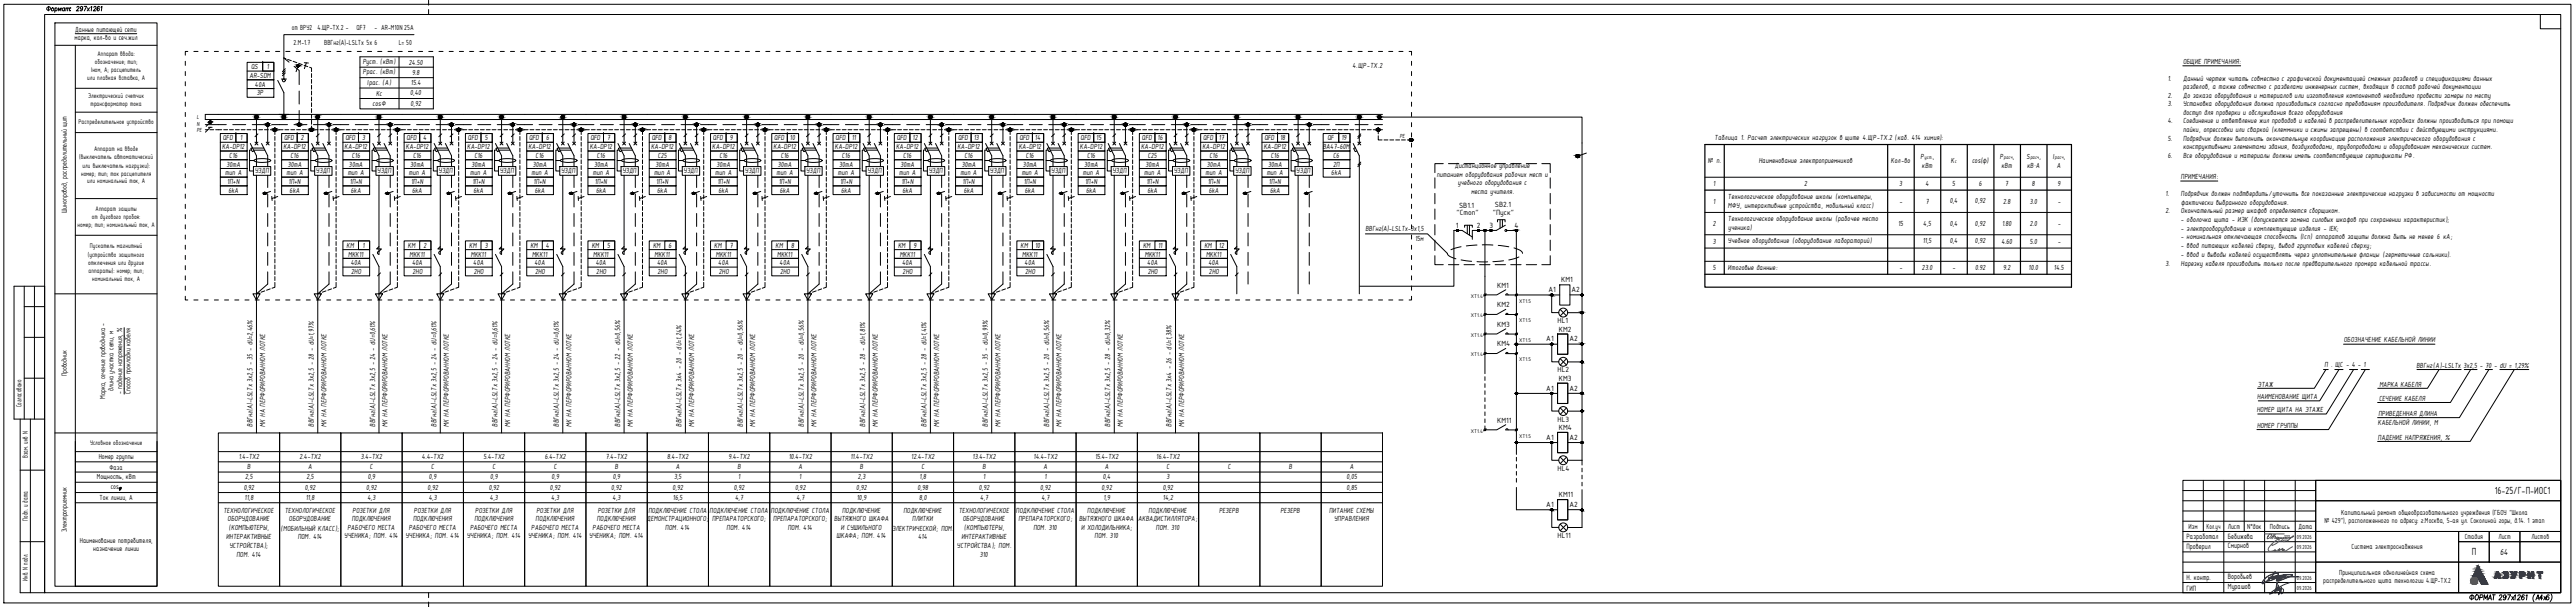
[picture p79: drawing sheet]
<svg xmlns="http://www.w3.org/2000/svg" width="1261mm" height="297mm" viewBox="0 0 1261 297" stroke-linecap="round" stroke-linejoin="round" font-family="sans-serif">
<defs><g id="words">
<g font-size="5.4">
<text x="1222" y="242">16-25/Г-П-ИОС1</text>
<text x="1210" y="272">П</text>
</g>
<text font-size="4.7" x="1224" y="272">64</text>
<g font-size="4">
<text x="714" y="102">SB1.1</text>
<text x="732" y="101">SB2.1</text>
<text x="713" y="105">&quot;Стоп&quot;</text>
<text x="731" y="105">&quot;Пуск&quot;</text>
<text x="713" y="111">1</text>
<text x="723" y="111">2</text>
<text x="729" y="111">3</text>
<text x="742" y="111">4</text>
<text x="733" y="141">КМ1</text>
<text x="758" y="143">A1</text>
<text x="764" y="138">КМ1</text>
<text x="769" y="143">A2</text>
<text x="733" y="150">КМ2</text>
<text x="733" y="160">КМ3</text>
<text x="763" y="158">HL1</text>
<text x="757" y="167">A1</text>
<text x="763" y="162">КМ2</text>
<text x="768" y="167">A2</text>
<text x="733" y="169">КМ4</text>
<text x="763" y="182">HL2</text>
<text x="757" y="191">A1</text>
<text x="763" y="186">КМ3</text>
<text x="768" y="191">A2</text>
<text x="733" y="207">КМ11</text>
<text x="763" y="206">HL3</text>
<text x="757" y="215">A1</text>
<text x="763" y="210">КМ4</text>
<text x="768" y="215">A2</text>
<text x="763" y="230">HL4</text>
<text x="763" y="243">КМ11</text>
<text x="757" y="248">A1</text>
<text x="768" y="248">A2</text>
<text x="763" y="263">HL11</text>
<text x="1071" y="264">Разработал</text>
<text x="1091" y="264">Бебижева</text>
<text x="1071" y="269">Проверил</text>
<text x="1091" y="268">Смирнов</text>
<text x="1071" y="284">Н. контр.</text>
<text x="1091" y="283">Воробьев</text>
<text x="1071" y="289">ГИП</text>
<text x="1091" y="288">Мурашов</text>
</g>
<g font-size="3.9">
<text x="37" y="15">Данные питающей сети</text>
<text x="143" y="15">от ВРУ2</text>
<text x="156" y="15">4.ЩР-ТХ.2 -</text>
<text x="175" y="15">QF7</text>
<text x="183" y="15">- AR-M10N 25А</text>
<text x="36" y="20">марка, кол-во и сеч.жил</text>
<text x="144" y="22">2.М-1.7</text>
<text x="159" y="22">BBГнг(А)-LSLTx 5x 6</text>
<text x="195" y="22">L= 50</text>
<text x="123" y="34">QS</text>
<text x="131" y="34">1</text>
<text x="178" y="31">Руст. (кВт)</text>
<text x="200" y="32">24.50</text>
<text x="662" y="33">4.ЩР-ТХ.2</text>
<text x="1069" y="31">ОБЩИЕ ПРИМЕЧАНИЯ:</text>
<text x="122" y="38">AR-SDM</text>
<text x="178" y="36">Ррас. (кВт)</text>
<text x="180" y="42">Iрас. (А)</text>
<text x="201" y="42">15.4</text>
<text x="202" y="37">9.8</text>
<text x="1061" y="40">1.</text>
<text x="1069" y="40">Данный чертеж читать совместно с графической документацией смежных разделов и спецификациями данных</text>
<text x="125" y="42">40А</text>
<text x="126" y="47">3P</text>
<text x="184" y="47">Кс</text>
<text x="201" y="47">0,40</text>
<text x="1061" y="48">2.</text>
<text x="1069" y="48">До заказа оборудования и материалов или изготовления компонентов необходимо провести замеры по месту</text>
<text x="1069" y="44">разделов, а также совместно с разделами инженерных систем, входящих в состав рабочей документации</text>
<text x="182" y="52">cosФ</text>
<text x="201" y="52">0,92</text>
<text x="1061" y="52">3.</text>
<text x="1069" y="52">Установка оборудования должна производиться согласно требованиям производителя. Подрядчик должен обеспечить</text>
<text x="1069" y="56">доступ для проверки и обслуживания всего оборудования</text>
<text x="1061" y="60">4.</text>
<text x="1069" y="60">Соединение и ответвление жил проводов и кабелей в распределительных коробках должны производиться при помощи</text>
<text x="1069" y="65">пайки, опрессовки или сваркой (клеммники и сжимы запрещены) в соответствии с действующими инструкциями.</text>
<text x="109" y="69">QFD</text>
<text x="118" y="69">1</text>
<text x="139" y="69">QFD</text>
<text x="147" y="69">2</text>
<text x="169" y="69">QFD</text>
<text x="177" y="69">3</text>
<text x="199" y="69">QFD</text>
<text x="207" y="69">4</text>
<text x="229" y="69">QFD</text>
<text x="237" y="69">5</text>
<text x="259" y="69">QFD</text>
<text x="267" y="69">6</text>
<text x="289" y="69">QFD</text>
<text x="297" y="69">7</text>
<text x="319" y="69">QFD</text>
<text x="327" y="69">8</text>
<text x="349" y="69">QFD</text>
<text x="357" y="69">9</text>
<text x="379" y="69">QFD</text>
<text x="387" y="69">10</text>
<text x="409" y="69">QFD</text>
<text x="417" y="69">11</text>
<text x="439" y="69">QFD</text>
<text x="447" y="69">12</text>
<text x="469" y="69">QFD</text>
<text x="477" y="69">13</text>
<text x="499" y="69">QFD</text>
<text x="507" y="69">14</text>
<text x="529" y="69">QFD</text>
<text x="537" y="69">15</text>
<text x="559" y="69">QFD</text>
<text x="567" y="69">16</text>
<text x="589" y="69">QFD</text>
<text x="597" y="69">17</text>
<text x="619" y="69">QFD</text>
<text x="627" y="69">18</text>
<text x="650" y="69">QF</text>
<text x="657" y="69">19</text>
<text x="840" y="68">Таблица 1. Расчет электрических нагрузок в щите 4.ЩР-ТХ.2 (каб. 414 химия):</text>
<text x="1061" y="69">5.</text>
<text x="1069" y="69">Подрядчик должен выполнить окончательную координацию расположения электрического оборудования с</text>
<text x="109" y="73">KA-DP12</text>
<text x="112" y="77">C16</text>
<text x="139" y="73">KA-DP12</text>
<text x="142" y="77">C16</text>
<text x="169" y="73">KA-DP12</text>
<text x="172" y="77">C16</text>
<text x="199" y="73">KA-DP12</text>
<text x="202" y="77">C16</text>
<text x="229" y="73">KA-DP12</text>
<text x="232" y="77">C16</text>
<text x="259" y="73">KA-DP12</text>
<text x="262" y="77">C16</text>
<text x="289" y="73">KA-DP12</text>
<text x="292" y="77">C16</text>
<text x="319" y="73">KA-DP12</text>
<text x="322" y="77">C25</text>
<text x="349" y="73">KA-DP12</text>
<text x="352" y="77">C16</text>
<text x="379" y="73">KA-DP12</text>
<text x="382" y="77">C16</text>
<text x="409" y="73">KA-DP12</text>
<text x="412" y="77">C16</text>
<text x="439" y="73">KA-DP12</text>
<text x="442" y="77">C16</text>
<text x="469" y="73">KA-DP12</text>
<text x="472" y="77">C16</text>
<text x="499" y="73">KA-DP12</text>
<text x="502" y="77">C16</text>
<text x="529" y="73">KA-DP12</text>
<text x="532" y="77">C16</text>
<text x="559" y="73">KA-DP12</text>
<text x="562" y="77">C25</text>
<text x="589" y="73">KA-DP12</text>
<text x="592" y="77">C16</text>
<text x="619" y="73">KA-DP12</text>
<text x="622" y="77">C16</text>
<text x="648" y="73">ВА47-60M</text>
<text x="653" y="77">C6</text>
<text x="940" y="78">Р</text>
<text x="946" y="78">,</text>
<text x="979" y="78">Р</text>
<text x="986" y="78">,</text>
<text x="992" y="78">S</text>
<text x="999" y="78">,</text>
<text x="1005" y="78">I</text>
<text x="1011" y="78">,</text>
<text x="1061" y="77">6.</text>
<text x="1069" y="73">конструктивными элементами здания, воздуховодами, трубопроводами и оборудованием механических систем.</text>
<text x="1069" y="77">Все оборудование и материалы должны иметь соответствующие сертификаты РФ.</text>
<text x="111" y="82">30mA</text>
<text x="141" y="82">30mA</text>
<text x="171" y="82">30mA</text>
<text x="201" y="82">30mA</text>
<text x="231" y="82">30mA</text>
<text x="261" y="82">30mA</text>
<text x="291" y="82">30mA</text>
<text x="321" y="82">30mA</text>
<text x="351" y="82">30mA</text>
<text x="381" y="82">30mA</text>
<text x="411" y="82">30mA</text>
<text x="441" y="82">30mA</text>
<text x="471" y="82">30mA</text>
<text x="501" y="82">30mA</text>
<text x="531" y="82">30mA</text>
<text x="561" y="82">30mA</text>
<text x="591" y="82">30mA</text>
<text x="621" y="82">30mA</text>
<text x="653" y="82">2П</text>
<text x="712" y="82">Дистанционное управление</text>
<text x="836" y="80">№ п.</text>
<text x="861" y="80">Наименование электроприемников</text>
<text x="926" y="80">Кол-во</text>
<text x="941" y="82">кВт</text>
<text x="955" y="80">К</text>
<text x="966" y="80">cos(φ)</text>
<text x="980" y="82">кВт</text>
<text x="993" y="82">кВ·А</text>
<text x="1007" y="82">А</text>
<text x="110" y="86">тип А</text>
<text x="125" y="85">УЗДП</text>
<text x="140" y="86">тип А</text>
<text x="155" y="85">УЗДП</text>
<text x="170" y="86">тип А</text>
<text x="185" y="85">УЗДП</text>
<text x="200" y="86">тип А</text>
<text x="215" y="85">УЗДП</text>
<text x="230" y="86">тип А</text>
<text x="245" y="85">УЗДП</text>
<text x="260" y="86">тип А</text>
<text x="275" y="85">УЗДП</text>
<text x="290" y="86">тип А</text>
<text x="305" y="85">УЗДП</text>
<text x="320" y="86">тип А</text>
<text x="335" y="85">УЗДП</text>
<text x="350" y="86">тип А</text>
<text x="365" y="85">УЗДП</text>
<text x="380" y="86">тип А</text>
<text x="395" y="85">УЗДП</text>
<text x="410" y="86">тип А</text>
<text x="425" y="85">УЗДП</text>
<text x="440" y="86">тип А</text>
<text x="455" y="85">УЗДП</text>
<text x="470" y="86">тип А</text>
<text x="485" y="85">УЗДП</text>
<text x="500" y="86">тип А</text>
<text x="515" y="85">УЗДП</text>
<text x="530" y="86">тип А</text>
<text x="545" y="85">УЗДП</text>
<text x="560" y="86">тип А</text>
<text x="575" y="85">УЗДП</text>
<text x="590" y="86">тип А</text>
<text x="605" y="85">УЗДП</text>
<text x="620" y="86">тип А</text>
<text x="635" y="85">УЗДП</text>
<text x="652" y="86">6kA</text>
<text x="703" y="87">питанием оборудования рабочих мест и</text>
<text x="1068" y="88">ПРИМЕЧАНИЯ:</text>
<text x="111" y="90">1П+N</text>
<text x="112" y="94">6kA</text>
<text x="141" y="90">1П+N</text>
<text x="142" y="94">6kA</text>
<text x="171" y="90">1П+N</text>
<text x="172" y="94">6kA</text>
<text x="201" y="90">1П+N</text>
<text x="202" y="94">6kA</text>
<text x="231" y="90">1П+N</text>
<text x="232" y="94">6kA</text>
<text x="261" y="90">1П+N</text>
<text x="262" y="94">6kA</text>
<text x="291" y="90">1П+N</text>
<text x="292" y="94">6kA</text>
<text x="321" y="90">1П+N</text>
<text x="322" y="94">6kA</text>
<text x="351" y="90">1П+N</text>
<text x="352" y="94">6kA</text>
<text x="381" y="90">1П+N</text>
<text x="382" y="94">6kA</text>
<text x="411" y="90">1П+N</text>
<text x="412" y="94">6kA</text>
<text x="441" y="90">1П+N</text>
<text x="442" y="94">6kA</text>
<text x="471" y="90">1П+N</text>
<text x="472" y="94">6kA</text>
<text x="501" y="90">1П+N</text>
<text x="502" y="94">6kA</text>
<text x="531" y="90">1П+N</text>
<text x="532" y="94">6kA</text>
<text x="561" y="90">1П+N</text>
<text x="562" y="94">6kA</text>
<text x="591" y="90">1П+N</text>
<text x="592" y="94">6kA</text>
<text x="621" y="90">1П+N</text>
<text x="622" y="94">6kA</text>
<text x="714" y="91">учебного оборудования с</text>
<text x="720" y="95">места учителя.</text>
<text x="839" y="91">1</text>
<text x="883" y="91">2</text>
<text x="930" y="91">3</text>
<text x="943" y="91">4</text>
<text x="956" y="91">5</text>
<text x="969" y="91">6</text>
<text x="982" y="91">7</text>
<text x="995" y="91">8</text>
<text x="1007" y="91">9</text>
<text x="1060" y="96">1.</text>
<text x="1068" y="96">Подрядчик должен подтвердить/уточнить все показанные электрические нагрузки в зависимости от мощности</text>
<text x="839" y="100">1</text>
<text x="846" y="97">Технологическое оборудование школы (компьютеры,</text>
<text x="846" y="102">МФУ, интерактивные устройства, мобильный класс)</text>
<text x="930" y="100">-</text>
<text x="943" y="100">7</text>
<text x="955" y="100">0,4</text>
<text x="967" y="100">0,92</text>
<text x="981" y="100">2.8</text>
<text x="994" y="100">3.0</text>
<text x="1008" y="100">-</text>
<text x="1068" y="100">фактически выбранного оборудования.</text>
<text x="33" y="104" transform="rotate(-90 33 104)">Шинопровод, распределительный щит</text>
<text x="1060" y="104">2.</text>
<text x="1068" y="104">Окончательный размер шкафов определяется сборщиком.</text>
<text x="669" y="113">ВВГнг(А)-LSLTx-3х1,5</text>
<text x="839" y="111">2</text>
<text x="846" y="108">Технологическое оборудование школы (рабочее место</text>
<text x="846" y="113">ученика)</text>
<text x="929" y="111">15</text>
<text x="942" y="110">4,5</text>
<text x="955" y="110">0,4</text>
<text x="967" y="110">0,92</text>
<text x="980" y="111">1.80</text>
<text x="994" y="111">2.0</text>
<text x="1008" y="111">-</text>
<text x="1068" y="109">- оболочка щита - ИЭК (допускается замена силовых шкафов при сохранении характеристик);</text>
<text x="1068" y="113">- электрооборудование и комплектующие изделия - IEK;</text>
<text x="693" y="118">15м</text>
<text x="839" y="119">3</text>
<text x="846" y="119">Учебное оборудование (оборудование лабораторий)</text>
<text x="941" y="119">11,5</text>
<text x="955" y="119">0,4</text>
<text x="967" y="119">0,92</text>
<text x="980" y="119">4.60</text>
<text x="994" y="119">5.0</text>
<text x="1008" y="119">-</text>
<text x="1068" y="117">- номинальная отключающая способность (Iсn) аппаратов защиты должна быть не менее 6 кА;</text>
<text x="170" y="121">КМ</text>
<text x="171" y="126">MKK11</text>
<text x="178" y="121">1</text>
<text x="200" y="121">КМ</text>
<text x="201" y="126">MKK11</text>
<text x="207" y="121">2</text>
<text x="230" y="121">КМ</text>
<text x="231" y="126">MKK11</text>
<text x="237" y="121">3</text>
<text x="260" y="121">КМ</text>
<text x="261" y="126">MKK11</text>
<text x="267" y="121">4</text>
<text x="290" y="121">КМ</text>
<text x="291" y="126">MKK11</text>
<text x="297" y="121">5</text>
<text x="320" y="121">КМ</text>
<text x="321" y="126">MKK11</text>
<text x="327" y="121">6</text>
<text x="350" y="121">КМ</text>
<text x="351" y="126">MKK11</text>
<text x="357" y="121">7</text>
<text x="380" y="121">КМ</text>
<text x="381" y="126">MKK11</text>
<text x="387" y="121">8</text>
<text x="440" y="121">КМ</text>
<text x="441" y="126">MKK11</text>
<text x="447" y="121">9</text>
<text x="500" y="121">КМ</text>
<text x="501" y="126">MKK11</text>
<text x="507" y="121">10</text>
<text x="560" y="121">КМ</text>
<text x="561" y="126">MKK11</text>
<text x="567" y="121">11</text>
<text x="590" y="121">КМ</text>
<text x="591" y="126">MKK11</text>
<text x="597" y="121">12</text>
<text x="1068" y="121">- ввод питающих кабелей сверху, вывод групповых кабелей сверху;</text>
<text x="1068" y="126">- ввод и выводы кабелей осуществлять через уплотнительные фланцы (герметичные сальники).</text>
<text x="172" y="130">40А</text>
<text x="202" y="130">40А</text>
<text x="232" y="130">40А</text>
<text x="262" y="130">40А</text>
<text x="292" y="130">40А</text>
<text x="322" y="130">40А</text>
<text x="352" y="130">40А</text>
<text x="382" y="130">40А</text>
<text x="442" y="130">40А</text>
<text x="502" y="130">40А</text>
<text x="562" y="130">40А</text>
<text x="592" y="130">40А</text>
<text x="1060" y="130">3.</text>
<text x="1068" y="130">Нарезку кабеля производить только после предварительного промера кабельной трассы.</text>
<text x="172" y="134">2НО</text>
<text x="202" y="134">2НО</text>
<text x="232" y="134">2НО</text>
<text x="262" y="134">2НО</text>
<text x="292" y="134">2НО</text>
<text x="322" y="134">2НО</text>
<text x="352" y="134">2НО</text>
<text x="382" y="134">2НО</text>
<text x="442" y="134">2НО</text>
<text x="502" y="134">2НО</text>
<text x="562" y="134">2НО</text>
<text x="592" y="134">2НО</text>
<text x="839" y="132">5</text>
<text x="846" y="132">Итоговые данные:</text>
<text x="930" y="132">-</text>
<text x="941" y="132">23.0</text>
<text x="956" y="132">-</text>
<text x="967" y="132">0.92</text>
<text x="981" y="132">9.2</text>
<text x="993" y="132">10.0</text>
<text x="1006" y="132">14.5</text>
<text x="1148" y="167">ОБОЗНАЧЕНИЕ КАБЕЛЬНОЙ ЛИНИИ</text>
<text x="1138" y="180">П . ЩС - 4 - 1</text>
<text x="1183" y="180">ВВГнг(А)-LSLTx 3x2,5 - 70 - dU = 1,29%</text>
<text x="33" y="184" transform="rotate(-90 33 184)">Проводник</text>
<text x="56" y="191" transform="rotate(-90 56 191)">длина участка сети, м</text>
<text x="1106" y="189">ЭТАЖ</text>
<text x="1165" y="189">МАРКА КАБЕЛЯ</text>
<text x="51" y="195" transform="rotate(-90 51 195)">Марка, сечение проводника -</text>
<text x="60" y="193" transform="rotate(-90 60 193)">- падение напряжения, %</text>
<text x="64" y="193" transform="rotate(-90 64 193)">Способ прокладки кабеля</text>
<text x="1105" y="195">НАИМЕНОВАНИЕ ЩИТА</text>
<text x="1165" y="196">СЕЧЕНИЕ КАБЕЛЯ</text>
<text x="11" y="199" transform="rotate(-90 11 199)">Согласовано</text>
<text x="1105" y="202">НОМЕР ЩИТА НА ЭТАЖЕ</text>
<text x="1165" y="203">ПРИВЕДЕННАЯ ДЛИНА</text>
<text x="124" y="209" transform="rotate(-90 124 209)">ВВГнг(А)-LSLTx 3x2,5 - 35 - dU=2,46%</text>
<text x="130" y="209" transform="rotate(-90 130 209)">МК НА ПЕРФОРИРОВАННОМ ЛОТКЕ</text>
<text x="154" y="209" transform="rotate(-90 154 209)">ВВГнг(А)-LSLTx 3x2,5 - 28 - dU=1,97%</text>
<text x="160" y="209" transform="rotate(-90 160 209)">МК НА ПЕРФОРИРОВАННОМ ЛОТКЕ</text>
<text x="184" y="209" transform="rotate(-90 184 209)">ВВГнг(А)-LSLTx 3x2,5 - 24 - dU=0,61%</text>
<text x="190" y="209" transform="rotate(-90 190 209)">МК НА ПЕРФОРИРОВАННОМ ЛОТКЕ</text>
<text x="214" y="209" transform="rotate(-90 214 209)">ВВГнг(А)-LSLTx 3x2,5 - 24 - dU=0,61%</text>
<text x="220" y="209" transform="rotate(-90 220 209)">МК НА ПЕРФОРИРОВАННОМ ЛОТКЕ</text>
<text x="244" y="209" transform="rotate(-90 244 209)">ВВГнг(А)-LSLTx 3x2,5 - 24 - dU=0,61%</text>
<text x="250" y="209" transform="rotate(-90 250 209)">МК НА ПЕРФОРИРОВАННОМ ЛОТКЕ</text>
<text x="274" y="209" transform="rotate(-90 274 209)">ВВГнг(А)-LSLTx 3x2,5 - 24 - dU=0,61%</text>
<text x="280" y="209" transform="rotate(-90 280 209)">МК НА ПЕРФОРИРОВАННОМ ЛОТКЕ</text>
<text x="304" y="209" transform="rotate(-90 304 209)">ВВГнг(А)-LSLTx 3x2,5 - 22 - dU=0,56%</text>
<text x="310" y="209" transform="rotate(-90 310 209)">МК НА ПЕРФОРИРОВАННОМ ЛОТКЕ</text>
<text x="334" y="209" transform="rotate(-90 334 209)">ВВГнг(А)-LSLTx 3x4 - 20 - dU=1,24%</text>
<text x="340" y="209" transform="rotate(-90 340 209)">МК НА ПЕРФОРИРОВАННОМ ЛОТКЕ</text>
<text x="364" y="209" transform="rotate(-90 364 209)">ВВГнг(А)-LSLTx 3x2,5 - 20 - dU=0,56%</text>
<text x="370" y="209" transform="rotate(-90 370 209)">МК НА ПЕРФОРИРОВАННОМ ЛОТКЕ</text>
<text x="394" y="209" transform="rotate(-90 394 209)">ВВГнг(А)-LSLTx 3x2,5 - 20 - dU=0,56%</text>
<text x="400" y="209" transform="rotate(-90 400 209)">МК НА ПЕРФОРИРОВАННОМ ЛОТКЕ</text>
<text x="424" y="209" transform="rotate(-90 424 209)">ВВГнг(А)-LSLTx 3x2,5 - 28 - dU=1,81%</text>
<text x="430" y="209" transform="rotate(-90 430 209)">МК НА ПЕРФОРИРОВАННОМ ЛОТКЕ</text>
<text x="454" y="209" transform="rotate(-90 454 209)">ВВГнг(А)-LSLTx 3x2,5 - 28 - dU=1,41%</text>
<text x="460" y="209" transform="rotate(-90 460 209)">МК НА ПЕРФОРИРОВАННОМ ЛОТКЕ</text>
<text x="484" y="209" transform="rotate(-90 484 209)">ВВГнг(А)-LSLTx 3x2,5 - 35 - dU=0,99%</text>
<text x="490" y="209" transform="rotate(-90 490 209)">МК НА ПЕРФОРИРОВАННОМ ЛОТКЕ</text>
<text x="514" y="209" transform="rotate(-90 514 209)">ВВГнг(А)-LSLTx 3x2,5 - 20 - dU=0,56%</text>
<text x="520" y="209" transform="rotate(-90 520 209)">МК НА ПЕРФОРИРОВАННОМ ЛОТКЕ</text>
<text x="544" y="209" transform="rotate(-90 544 209)">ВВГнг(А)-LSLTx 3x2,5 - 28 - dU=0,32%</text>
<text x="550" y="209" transform="rotate(-90 550 209)">МК НА ПЕРФОРИРОВАННОМ ЛОТКЕ</text>
<text x="574" y="209" transform="rotate(-90 574 209)">ВВГнг(А)-LSLTx 3x4 - 26 - dU=1,38%</text>
<text x="580" y="209" transform="rotate(-90 580 209)">МК НА ПЕРФОРИРОВАННОМ ЛОТКЕ</text>
<text x="1105" y="209">НОМЕР ГРУППЫ</text>
<text x="1164" y="208">КАБЕЛЬНОЙ ЛИНИИ, М</text>
<text x="1164" y="215">ПАДЕНИЕ НАПРЯЖЕНИЯ, %</text>
<text x="14" y="224" transform="rotate(-90 14 224)">Взам. инв N</text>
<text x="48" y="224">Номер группы</text>
<text x="117" y="225">1.4-ТХ2</text>
<text x="147" y="225">2.4-ТХ2</text>
<text x="177" y="225">3.4-ТХ2</text>
<text x="207" y="225">4.4-ТХ2</text>
<text x="237" y="225">5.4-ТХ2</text>
<text x="267" y="225">6.4-ТХ2</text>
<text x="297" y="225">7.4-ТХ2</text>
<text x="327" y="225">8.4-ТХ2</text>
<text x="357" y="225">9.4-ТХ2</text>
<text x="386" y="225">10.4-ТХ2</text>
<text x="416" y="225">11.4-ТХ2</text>
<text x="446" y="225">12.4-ТХ2</text>
<text x="476" y="225">13.4-ТХ2</text>
<text x="506" y="225">14.4-ТХ2</text>
<text x="536" y="225">15.4-ТХ2</text>
<text x="566" y="225">16.4-ТХ2</text>
<text x="54" y="230">Фаза</text>
<text x="121" y="230">B</text>
<text x="151" y="230">A</text>
<text x="181" y="230">C</text>
<text x="211" y="230">C</text>
<text x="241" y="230">C</text>
<text x="271" y="230">C</text>
<text x="301" y="230">B</text>
<text x="331" y="230">A</text>
<text x="361" y="230">B</text>
<text x="391" y="230">A</text>
<text x="421" y="230">B</text>
<text x="451" y="230">C</text>
<text x="481" y="230">B</text>
<text x="511" y="230">A</text>
<text x="541" y="230">A</text>
<text x="571" y="230">C</text>
<text x="601" y="230">C</text>
<text x="631" y="230">B</text>
<text x="661" y="230">А</text>
<text x="47" y="235">Мощность, кВт</text>
<text x="54" y="240">cos</text>
<text x="119" y="240">0,92</text>
<text x="120" y="235">2,5</text>
<text x="149" y="240">0,92</text>
<text x="150" y="235">2,5</text>
<text x="179" y="240">0,92</text>
<text x="180" y="235">0,9</text>
<text x="209" y="240">0,92</text>
<text x="210" y="235">0,9</text>
<text x="239" y="240">0,92</text>
<text x="240" y="235">0,9</text>
<text x="269" y="240">0,92</text>
<text x="270" y="235">0,9</text>
<text x="299" y="240">0,92</text>
<text x="300" y="235">0,9</text>
<text x="329" y="240">0,92</text>
<text x="330" y="235">3,5</text>
<text x="359" y="240">0,92</text>
<text x="361" y="235">1</text>
<text x="389" y="240">0,92</text>
<text x="391" y="235">1</text>
<text x="419" y="240">0,92</text>
<text x="420" y="235">2,3</text>
<text x="449" y="240">0,98</text>
<text x="450" y="235">1,8</text>
<text x="479" y="240">0,92</text>
<text x="481" y="235">1</text>
<text x="509" y="240">0,92</text>
<text x="511" y="235">1</text>
<text x="539" y="240">0,92</text>
<text x="540" y="235">0,4</text>
<text x="569" y="240">0,92</text>
<text x="571" y="235">3</text>
<text x="659" y="235">0,05</text>
<text x="659" y="240">0,85</text>
<text x="49" y="245">Ток линии, А</text>
<text x="120" y="245">11,8</text>
<text x="150" y="245">11,8</text>
<text x="180" y="245">4,3</text>
<text x="210" y="245">4,3</text>
<text x="240" y="245">4,3</text>
<text x="270" y="245">4,3</text>
<text x="300" y="245">4,3</text>
<text x="329" y="245">16,5</text>
<text x="360" y="245">4,7</text>
<text x="390" y="245">4,7</text>
<text x="420" y="245">10,9</text>
<text x="450" y="245">8,0</text>
<text x="480" y="245">4,7</text>
<text x="510" y="245">4,7</text>
<text x="540" y="245">1,9</text>
<text x="569" y="245">14,2</text>
<text x="109" y="251">ТЕХНОЛОГИЧЕСКОЕ</text>
<text x="139" y="251">ТЕХНОЛОГИЧЕСКОЕ</text>
<text x="173" y="251">РОЗЕТКИ ДЛЯ</text>
<text x="203" y="251">РОЗЕТКИ ДЛЯ</text>
<text x="233" y="251">РОЗЕТКИ ДЛЯ</text>
<text x="263" y="251">РОЗЕТКИ ДЛЯ</text>
<text x="293" y="251">РОЗЕТКИ ДЛЯ</text>
<text x="317" y="251">ПОДКЛЮЧЕНИЕ СТОЛА</text>
<text x="347" y="251">ПОДКЛЮЧЕНИЕ СТОЛА</text>
<text x="377" y="251">ПОДКЛЮЧЕНИЕ СТОЛА</text>
<text x="412" y="251">ПОДКЛЮЧЕНИЕ</text>
<text x="442" y="251">ПОДКЛЮЧЕНИЕ</text>
<text x="469" y="251">ТЕХНОЛОГИЧЕСКОЕ</text>
<text x="497" y="251">ПОДКЛЮЧЕНИЕ СТОЛА</text>
<text x="532" y="251">ПОДКЛЮЧЕНИЕ</text>
<text x="562" y="251">ПОДКЛЮЧЕНИЕ</text>
<text x="597" y="251">РЕЗЕРВ</text>
<text x="627" y="251">РЕЗЕРВ</text>
<text x="651" y="251">ПИТАНИЕ СХЕМЫ</text>
<text x="1146" y="252">Капитальный ремонт общеобразовательного учреждения (ГБОУ &quot;Школа</text>
<text x="14" y="255" transform="rotate(-90 14 255)">Подп. и дата</text>
<text x="111" y="255">ОБОРУДОВАНИЕ</text>
<text x="141" y="255">ОБОРУДОВАНИЕ</text>
<text x="172" y="255">ПОДКЛЮЧЕНИЯ</text>
<text x="202" y="255">ПОДКЛЮЧЕНИЯ</text>
<text x="232" y="255">ПОДКЛЮЧЕНИЯ</text>
<text x="262" y="255">ПОДКЛЮЧЕНИЯ</text>
<text x="292" y="255">ПОДКЛЮЧЕНИЯ</text>
<text x="317" y="255">ДЕМОНСТРАЦИОННОГО;</text>
<text x="349" y="255">ПРЕПАРАТОРСКОГО;</text>
<text x="379" y="255">ПРЕПАРАТОРСКОГО;</text>
<text x="408" y="255">ВЫТЯЖНОГО ШКАФА</text>
<text x="447" y="255">ПЛИТКИ</text>
<text x="471" y="255">ОБОРУДОВАНИЕ</text>
<text x="499" y="255">ПРЕПАРАТОРСКОГО;</text>
<text x="528" y="255">ВЫТЯЖНОГО ШКАФА</text>
<text x="557" y="255">АКВАДИСТИЛЛЯТОРА;</text>
<text x="653" y="255">УПРАВЛЕНИЯ</text>
<text x="1138" y="256">№ 429&quot;), расположенного по адресу: г.Москва, 5-ая ул. Соколиной горы, д.14. 1 этап</text>
<text x="33" y="260" transform="rotate(-90 33 260)">Электроприемник</text>
<text x="111" y="264">ИНТЕРАКТИВНЫЕ</text>
<text x="112" y="259">(КОМПЬЮТЕРЫ,</text>
<text x="138" y="260">(МОБИЛЬНЫЙ КЛАСС);</text>
<text x="146" y="264">ПОМ. 414</text>
<text x="169" y="263">УЧЕНИКА; ПОМ. 414</text>
<text x="170" y="259">РАБОЧЕГО МЕСТА</text>
<text x="199" y="263">УЧЕНИКА; ПОМ. 414</text>
<text x="200" y="259">РАБОЧЕГО МЕСТА</text>
<text x="229" y="263">УЧЕНИКА; ПОМ. 414</text>
<text x="230" y="259">РАБОЧЕГО МЕСТА</text>
<text x="259" y="263">УЧЕНИКА; ПОМ. 414</text>
<text x="260" y="259">РАБОЧЕГО МЕСТА</text>
<text x="289" y="263">УЧЕНИКА; ПОМ. 414</text>
<text x="290" y="259">РАБОЧЕГО МЕСТА</text>
<text x="326" y="259">ПОМ. 414</text>
<text x="356" y="259">ПОМ. 414</text>
<text x="386" y="259">ПОМ. 414</text>
<text x="410" y="263">ШКАФА; ПОМ. 414</text>
<text x="412" y="259">И СУШИЛЬНОГО</text>
<text x="437" y="260">ЭЛЕКТРИЧЕСКОЙ; ПОМ.</text>
<text x="450" y="264">414</text>
<text x="471" y="264">ИНТЕРАКТИВНЫЕ</text>
<text x="472" y="259">(КОМПЬЮТЕРЫ,</text>
<text x="506" y="259">ПОМ. 310</text>
<text x="529" y="259">И ХОЛОДИЛЬНИКА;</text>
<text x="536" y="263">ПОМ. 310</text>
<text x="566" y="259">ПОМ. 310</text>
<text x="1072" y="259">Изм</text>
<text x="1080" y="259">Кол.уч</text>
<text x="1091" y="259">Лист</text>
<text x="1100" y="259">N°док</text>
<text x="1111" y="259">Подпись</text>
<text x="1125" y="259">Дата</text>
<text x="1207" y="264">Стадия</text>
<text x="1223" y="264">Лист</text>
<text x="1239" y="264">Листов</text>
<text x="39" y="266">Наименование потребителя,</text>
<text x="46" y="270">назначение линии</text>
<text x="112" y="268">УСТРОЙСТВА);</text>
<text x="469" y="268">УСТРОЙСТВА); ПОМ.</text>
<text x="1151" y="268">Система электроснабжения</text>
<text x="116" y="272">ПОМ. 414</text>
<text x="480" y="272">310</text>
<text x="1145" y="281">Принципиальная однолинейная схема</text>
<text x="14" y="284" transform="rotate(-90 14 284)">Инв. N подл.</text>
<text x="1138" y="286">распределительного щита технологии 4.ЩР-ТХ.2</text>
</g>
<g font-size="3.6">
<text x="48" y="28">Аппарат ввода:</text>
<text x="45" y="35">Iном, А; расцепитель</text>
<text x="46" y="31">обозначение; тип;</text>
<text x="43" y="39">или плавкая вставка, А</text>
<text x="43" y="48">Электрический счетчик</text>
<text x="44" y="52">трансформатор тока</text>
<text x="38" y="61">Распределительное устройство</text>
<text x="46" y="74">Аппарат на вводе</text>
<text x="39" y="78">(выключатель автоматический</text>
<text x="40" y="82">или выключатель нагрузки):</text>
<text x="40" y="86">номер; тип; ток расцепителя</text>
<text x="43" y="90">или номинальный ток, А</text>
<text x="45" y="107">от дугового пробоя:</text>
<text x="47" y="103">Аппарат защиты</text>
<text x="38" y="111">номер; тип; номинальный ток, А</text>
<text x="43" y="126">(устройство защитного</text>
<text x="44" y="122">Пускатель магнитный</text>
<text x="43" y="129">отключения или другие</text>
<text x="43" y="134">аппараты): номер; тип;</text>
<text x="45" y="137">номинальный ток, А</text>
<text x="44" y="218">Условное обозначение</text>
</g>
<g font-size="3.1">
<text x="96" y="58">L</text>
<text x="96" y="62">N</text>
<text x="96" y="65">PE</text>
<text x="685" y="68">PE</text>
<text x="1125" y="264">09.2026</text>
<text x="1125" y="269">09.2026</text>
<text x="1125" y="284">09.2026</text>
<text x="1125" y="289">09.2026</text>
</g>
<g font-size="2.8">
<text x="942" y="78">уст.</text>
<text x="981" y="78">расч</text>
<text x="994" y="78">расч</text>
<text x="1006" y="78">расч</text>
<text x="957" y="80">с</text>
<text x="720" y="146">XT1.4</text>
<text x="744" y="148">XT1.5</text>
<text x="720" y="155">XT1.4</text>
<text x="744" y="158">XT1.5</text>
<text x="720" y="165">XT1.4</text>
<text x="744" y="167">XT1.5</text>
<text x="720" y="174">XT1.4</text>
<text x="744" y="177">XT1.5</text>
<text x="720" y="212">XT1.4</text>
<text x="744" y="214">XT1.5</text>
</g>
</g></defs>
<!-- layer: 0 -->
<g fill="none" stroke="#000" stroke-width=".49">
<path d="M27 11h50v276h-50zM37 16h30M203 17h-64v22M27 22h50M37 22v265h40v-71M121 31h13v8h-13zM121 39h13v4h-13zM121 35h13M129 31h.1M129 31h5v4h-5zM129 31v4M136 39l3 6v12"/>
<path d="M138 39h2M140 34l-2 1M140 35l-2 1M140 36l-2 1M146 32l-1 3M149 31h2M150 31l-1 3M37 55h40M37 43h40M107 56h-6v2h6M121 43h13v5h-13zM137 56h4"/>
<path d="M137 58h4M37 65h40M102 62h2M103 60l-2 2M103 62l-2 3M37 97h40M37 115h40M27 144h50M61 160v33M27 212h50M37 236h40M37 231h40"/>
<path d="M37 226h40M37 221h40M59 239v1v-1v-1v2v-1M59 239h-1M37 246h40M37 241h40"/>
<circle cx="139" cy="39" r=".7"/>
<circle cx="146" cy="32" r=".5"/>
<circle cx="103" cy="60" r=".5"/>
<circle cx="139" cy="57" r=".7"/>
<circle cx="146" cy="61" r=".7"/>
<circle cx="153" cy="63" r=".7"/>
</g>
<g fill="#000" stroke="#000" stroke-width=".49">
<path d="M146 32v1zM103 60h1zM138 57h2zM146 62h1zM146 60h1zM152 64h1zM152 63h1z"/>
<path d="M145 32h1zM145 32h1z"/>
<path d="M145 32h1zM145 32h1z"/>
<path d="M145 32h1zM145 32h1z"/>
<path d="M103 59l1 1zM103 59l1 1z"/>
<path d="M103 60h1zM103 60h1z"/>
<path d="M103 60h1zM103 60h1z"/>
<path d="M103 60h1zM103 60h1z"/>
<path d="M103 60h1zM103 60h1z"/>
<path d="M138 57h2zM138 57h2z"/>
<path d="M138 57h2zM138 57h2z"/>
<path d="M138 57h2zM138 58l2-1z"/>
<path d="M138 57h2zM138 57h2z"/>
<path d="M138 58h2zM138 58h2z"/>
<path d="M138 57h2zM138 57h2z"/>
<path d="M138 58h2zM138 58h2z"/>
<path d="M138 57h2zM138 57h2z"/>
<path d="M138 58h2zM139 58h1z"/>
<path d="M146 61h1zM146 61h1z"/>
<path d="M146 61h1zM146 61h1z"/>
<path d="M146 61h1zM146 61h1z"/>
<path d="M146 61h1zM146 61h1z"/>
<path d="M146 61h1zM146 61h1z"/>
<path d="M146 61h1zM146 61h1z"/>
<path d="M146 61h1zM146 61h1z"/>
<path d="M146 60h1zM146 61h1z"/>
<path d="M146 61h1zM146 62l1-1z"/>
<path d="M146 60h1zM146 60h1z"/>
<path d="M146 62h1zM146 62h1z"/>
<path d="M146 60h1zM146 60h1z"/>
<path d="M146 62h1zM146 62h1z"/>
<path d="M146 60h1zM146 60h1z"/>
<path d="M152 63h1zM152 64l1-1z"/>
<path d="M152 63h1zM152 63h1z"/>
<path d="M152 64h1zM152 64h1z"/>
<path d="M152 63h1zM152 63h1z"/>
<path d="M152 64h1zM152 64h1z"/>
<path d="M152 63h1zM152 63h1z"/>
<path d="M152 64h1zM152 64h1z"/>
<path d="M152 63h1zM152 63h1z"/>
<path d="M152 64h1zM152 64h1z"/>
<path d="M152 63h1zM152 63h1z"/>
<path d="M152 64h1zM152 64h1z"/>
<path d="M152 63h1zM152 63h1z"/>
<path d="M152 64h1zM152 64h1z"/>
<path d="M152 63h1zM152 63h1z"/>
</g>
<!-- layer: E-N_DASHDOT -->
<g fill="none" stroke="#000" stroke-width=".49">
<path d="M139 28l3 2M144 32l2 2v7M146 45v6M146 54v7M101 61h10M114 61h6M124 61h6M131 61v9M131 76v6M133 61h8M144 61h6M153 61h7"/>
<path d="M161 61v9M161 76v6M163 61h8M174 61h6M183 61h7M191 61v9M191 76v6M193 61h8M204 61h6M214 61h6M221 61v9M221 76v6"/>
<path d="M223 61h8M234 61h6M243 61h7M251 61v9M251 76v6M253 61h8M264 61h6M273 61h7M281 61v9M281 76v6M283 61h8M294 61h6"/>
<path d="M304 61h6M311 61v9M311 76v6M313 61h8M324 61h6M333 61h7M341 61v9M341 76v6M343 61h8M354 61h6M363 61h7M371 61v9"/>
<path d="M371 76v6M373 61h8M384 61h6M394 61h6M401 61v9M401 76v6M403 61h8M414 61h6M423 61h7M431 61v9M431 76v6M433 61h8"/>
<path d="M444 61h6M453 61h7M461 61v9M461 76v6M463 61h8M474 61h6M484 61h6M491 61v9M491 76v6M493 61h8M504 61h6M514 61h6"/>
<path d="M521 61v9M521 76v6M523 61h8M534 61h6M543 61h7M551 61v9M551 76v6M553 61h8M564 61h6M574 61h6M581 61v9M581 76v6"/>
<path d="M583 61h8M594 61h6M604 61h6M611 61v9M611 76v6M613 61h8M624 61h6M633 61h7M641 61v9M641 76v6M643 61h8M654 61h6"/>
<path d="M664 61h6M673 61h4M131 86v6M131 95v6M161 86v6M161 95v6M191 86v6M191 95v6M221 86v6M221 95v6M251 86v6M251 95v6"/>
<path d="M281 86v6M281 95v6M311 86v6M311 95v6M341 86v6M341 95v6M371 86v6M371 95v6M401 86v6M401 95v6M431 86v6M431 95v6"/>
<path d="M461 86v6M461 95v6M491 86v6M491 95v6M521 86v6M521 95v6M551 86v6M551 95v6M581 86v6M581 95v6M611 86v6M611 95v6"/>
<path d="M641 86v6M641 95v6M131 104v7M131 114v6M161 104v7M161 114v6M191 104v7M191 114v6M221 104v7M221 114v6M251 104v7M251 114v6"/>
<path d="M281 104v7M281 114v6M311 104v7M311 114v6M341 104v7M341 114v6M371 104v7M371 114v6M401 104v7M401 114v6M431 104v7M431 114v6"/>
<path d="M461 104v7M461 114v6M491 104v7M491 114v6M521 104v7M521 114v6M551 104v7M551 114v6M581 104v7M581 114v6M611 104v7M611 114v6"/>
<path d="M641 104v7M641 114v6M131 124v6M131 133v6l-5 5M161 124v6M161 133v6l-5 5M191 124v6M191 133v6l-5 5M221 124v6M221 133v6l-5 5M251 124v6M251 133v6l-5 5"/>
<path d="M281 124v6M281 133v6l-5 5M311 124v6M311 133v6l-5 5M341 124v6M341 133v6l-5 5M371 124v6M371 133v6l-5 5M401 124v6M401 133v6l-5 5M431 124v6M431 133v6l-5 5"/>
<path d="M461 124v6M461 133v6l-5 5M491 124v6M491 133v6l-5 5M521 124v6M521 133v6l-5 5M551 124v6M551 133v6l-5 5M581 124v6M581 133v6l-5 5M611 124v6M611 133v6"/>
<path d="M641 124v6M641 133v6"/>
</g>
<!-- layer: E-PE_DASHDOT -->
<g fill="none" stroke="#000" stroke-width=".49">
<path d="M139 28l1 1M141 29l2 1M144 30l1 1M146 31l2 1M149 32l2 1M152 33h1v2M153 36v2M153 39v2M153 42v2M153 45v1M153 47v2M153 50v2"/>
<path d="M153 53v2M153 56v2M153 59v2M101 63h1M103 63h2M106 63h3M110 63h1M112 63h2M115 63h2M118 63h2M121 63h2M124 63h2"/>
<path d="M127 63h2M130 63h1M132 63h2M135 63v3M135 67v2M135 70v2M135 73v1M135 75v2M135 78v2M135 63h4M140 63h1M142 63h2"/>
<path d="M145 63h2M148 63h2M151 63h2M153 62v1M154 63h2M157 63h2M160 63h1M162 63h2M165 63v3M165 67v2M165 70v2M165 73v1"/>
<path d="M165 75v2M165 78v2M165 63h4M170 63h1M172 63h2M175 63h2M178 63h2M181 63h2M184 63h2M187 63h2M190 63h1M192 63h2"/>
<path d="M195 63v3M195 67v2M195 70v2M195 73v1M195 75v2M195 78v2M195 63h4M200 63h1M202 63h2M205 63h2M208 63h2M211 63h2"/>
<path d="M214 63h2M217 63h2M220 63h1M222 63h2M225 63v3M225 67v2M225 70v2M225 73v1M225 75v2M225 78v2M225 63h4M230 63h1"/>
<path d="M232 63h2M235 63h2M238 63h2M241 63h2M244 63h2M247 63h2M250 63h1M252 63h2M255 63v3M255 67v2M255 70v2M255 73v1"/>
<path d="M255 75v2M255 78v2M255 63h4M260 63h1M262 63h2M265 63h2M268 63h2M271 63h2M274 63h2M277 63h2M280 63h1M282 63h2"/>
<path d="M285 63v3M285 67v2M285 70v2M285 73v1M285 75v2M285 78v2M285 63h4M290 63h1M292 63h2M295 63h2M298 63h2M301 63h2"/>
<path d="M304 63h2M307 63h2M310 63h1M312 63h2M315 63v3M315 67v2M315 70v2M315 73v1M315 75v2M315 78v2M315 63h4M320 63h1"/>
<path d="M322 63h2M325 63h2M328 63h2M331 63h2M334 63h2M337 63h2M340 63h1M342 63h2M345 63v3M345 67v2M345 70v2M345 73v1"/>
<path d="M345 75v2M345 78v2M345 63h4M350 63h1M352 63h2M355 63h2M358 63h2M361 63h2M364 63h2M367 63h2M370 63h1M372 63h2"/>
<path d="M375 63v3M375 67v2M375 70v2M375 73v1M375 75v2M375 78v2M375 63h4M380 63h1M382 63h2M385 63h2M388 63h2M391 63h2"/>
<path d="M394 63h2M397 63h2M400 63h1M402 63h2M405 63v3M405 67v2M405 70v2M405 73v1M405 75v2M405 78v2M405 63h4M410 63h1"/>
<path d="M412 63h2M415 63h2M418 63h2M421 63h2M424 63h2M427 63h2M430 63h1M432 63h2M435 63v3M435 67v2M435 70v2M435 73v1"/>
<path d="M435 75v2M435 78v2M435 63h4M440 63h1M442 63h2M445 63h2M448 63h2M451 63h2M454 63h2M457 63h2M460 63h1M462 63h2"/>
<path d="M465 63v3M465 67v2M465 70v2M465 73v1M465 75v2M465 78v2M465 63h4M470 63h1M472 63h2M475 63h2M478 63h2M481 63h2"/>
<path d="M484 63h2M487 63h2M490 63h1M492 63h2M495 63v3M495 67v2M495 70v2M495 73v1M495 75v2M495 78v2M495 63h4M500 63h1"/>
<path d="M502 63h2M505 63h2M508 63h2M511 63h2M514 63h2M517 63h2M520 63h1M522 63h2M525 63v3M525 67v2M525 70v2M525 73v1"/>
<path d="M525 75v2M525 78v2M525 63h4M530 63h1M532 63h2M535 63h2M538 63h2M541 63h2M544 63h2M547 63h2M550 63h1M552 63h2"/>
<path d="M555 63v3M555 67v2M555 70v2M555 73v1M555 75v2M555 78v2M555 63h4M560 63h1M562 63h2M565 63h2M568 63h2M571 63h2"/>
<path d="M574 63h2M577 63h2M580 63h1M582 63h2M585 63v3M585 67v2M585 70v2M585 73v1M585 75v2M585 78v2M585 63h4M590 63h1"/>
<path d="M592 63h2M595 63h2M598 63h2M601 63h2M604 63h2M607 63h2M610 63h1M612 63h2M615 63h4M620 63h1M622 63h2M625 63h2"/>
<path d="M628 63h2M631 63h2M634 63h2M637 63h2M640 63h1M642 63h2M645 63h4M650 63h1M652 63h2M655 63h2M658 63h2M661 63h2"/>
<path d="M664 63h2M667 63h2M670 63h1M672 63h2M675 63h2M135 81v2M135 84v2M135 87v2M135 90v2M135 92v2M135 95v2M135 98v2"/>
<path d="M165 81v2M165 84v2M165 87v2M165 90v2M165 92v2M165 95v2M165 98v2M195 81v2M195 84v2M195 87v2M195 90v2M195 92v2"/>
<path d="M195 95v2M195 98v2M225 81v2M225 84v2M225 87v2M225 90v2M225 92v2M225 95v2M225 98v2M255 81v2M255 84v2M255 87v2"/>
<path d="M255 90v2M255 92v2M255 95v2M255 98v2M285 81v2M285 84v2M285 87v2M285 90v2M285 92v2M285 95v2M285 98v2M315 81v2"/>
<path d="M315 84v2M315 87v2M315 90v2M315 92v2M315 95v2M315 98v2M345 81v2M345 84v2M345 87v2M345 90v2M345 92v2M345 95v2"/>
<path d="M345 98v2M375 81v2M375 84v2M375 87v2M375 90v2M375 92v2M375 95v2M375 98v2M405 81v2M405 84v2M405 87v2M405 90v2"/>
<path d="M405 92v2M405 95v2M405 98v2M435 81v2M435 84v2M435 87v2M435 90v2M435 92v2M435 95v2M435 98v2M465 81v2M465 84v2"/>
<path d="M465 87v2M465 90v2M465 92v2M465 95v2M465 98v2M495 81v2M495 84v2M495 87v2M495 90v2M495 92v2M495 95v2M495 98v2"/>
<path d="M525 81v2M525 84v2M525 87v2M525 90v2M525 92v2M525 95v2M525 98v2M555 81v2M555 84v2M555 87v2M555 90v2M555 92v2"/>
<path d="M555 95v2M555 98v2M585 81v2M585 84v2M585 87v2M585 90v2M585 92v2M585 95v2M585 98v2M135 101v2M135 104v2M135 107v2"/>
<path d="M135 110v2M135 113v1M135 115v2M135 118v2M165 101v2M165 104v2M165 107v2M165 110v2M165 113v1M165 115v2M165 118v2M195 101v2"/>
<path d="M195 104v2M195 107v2M195 110v2M195 113v1M195 115v2M195 118v2M225 101v2M225 104v2M225 107v2M225 110v2M225 113v1M225 115v2"/>
<path d="M225 118v2M255 101v2M255 104v2M255 107v2M255 110v2M255 113v1M255 115v2M255 118v2M285 101v2M285 104v2M285 107v2M285 110v2"/>
<path d="M285 113v1M285 115v2M285 118v2M315 101v2M315 104v2M315 107v2M315 110v2M315 113v1M315 115v2M315 118v2M345 101v2M345 104v2"/>
<path d="M345 107v2M345 110v2M345 113v1M345 115v2M345 118v2M375 101v2M375 104v2M375 107v2M375 110v2M375 113v1M375 115v2M375 118v2"/>
<path d="M405 101v2M405 104v2M405 107v2M405 110v2M405 113v1M405 115v2M405 118v2M435 101v2M435 104v2M435 107v2M435 110v2M435 113v1"/>
<path d="M435 115v2M435 118v2M465 101v2M465 104v2M465 107v2M465 110v2M465 113v1M465 115v2M465 118v2M495 101v2M495 104v2M495 107v2"/>
<path d="M495 110v2M495 113v1M495 115v2M495 118v2M525 101v2M525 104v2M525 107v2M525 110v2M525 113v1M525 115v2M525 118v2M555 101v2"/>
<path d="M555 104v2M555 107v2M555 110v2M555 113v1M555 115v2M555 118v2M585 101v2M585 104v2M585 107v2M585 110v2M585 113v1M585 115v2"/>
<path d="M585 118v2M135 138v3h-2M135 121v2M135 124v2M135 127v2M135 130v2M135 132v2M135 135v2M165 138v3h-2M165 121v2M165 124v2M165 127v2"/>
<path d="M165 130v2M165 132v2M165 135v2M195 138v3h-2M195 121v2M195 124v2M195 127v2M195 130v2M195 132v2M195 135v2M225 138v3h-2M225 121v2"/>
<path d="M225 124v2M225 127v2M225 130v2M225 132v2M225 135v2M255 138v3h-2M255 121v2M255 124v2M255 127v2M255 130v2M255 132v2M255 135v2"/>
<path d="M285 138v3h-2M285 121v2M285 124v2M285 127v2M285 130v2M285 132v2M285 135v2M315 138v3h-2M315 121v2M315 124v2M315 127v2M315 130v2"/>
<path d="M315 132v2M315 135v2M345 138v3h-2M345 121v2M345 124v2M345 127v2M345 130v2M345 132v2M345 135v2M375 138v3h-2M375 121v2M375 124v2"/>
<path d="M375 127v2M375 130v2M375 132v2M375 135v2M405 138v3h-2M405 121v2M405 124v2M405 127v2M405 130v2M405 132v2M405 135v2M435 138v3h-2"/>
<path d="M435 121v2M435 124v2M435 127v2M435 130v2M435 132v2M435 135v2M465 138v3h-2M465 121v2M465 124v2M465 127v2M465 130v2M465 132v2"/>
<path d="M465 135v2M495 138v3h-2M495 121v2M495 124v2M495 127v2M495 130v2M495 132v2M495 135v2M525 138v3h-2M525 121v2M525 124v2M525 127v2"/>
<path d="M525 130v2M525 132v2M525 135v2M555 138v3h-2M555 121v2M555 124v2M555 127v2M555 130v2M555 132v2M555 135v2M585 138v3h-2M585 121v2"/>
<path d="M585 124v2M585 127v2M585 130v2M585 132v2M585 135v2M127 143l-1 1M130 142l-2 1M132 141l-1 1M157 143l-1 1M160 142l-2 1M162 141l-1 1M187 143l-1 1"/>
<path d="M190 142l-2 1M192 141l-1 1M217 143l-1 1M220 142l-2 1M222 141l-1 1M247 143l-1 1M250 142l-2 1M252 141l-1 1M277 143l-1 1M280 142l-2 1M282 141l-1 1M307 143l-1 1"/>
<path d="M310 142l-2 1M312 141l-1 1M337 143l-1 1M340 142l-2 1M342 141l-1 1M367 143l-1 1M370 142l-2 1M372 141l-1 1M397 143l-1 1M400 142l-2 1M402 141l-1 1M427 143l-1 1"/>
<path d="M430 142l-2 1M432 141l-1 1M457 143l-1 1M460 142l-2 1M462 141l-1 1M487 143l-1 1M490 142l-2 1M492 141l-1 1M517 143l-1 1M520 142l-2 1M522 141l-1 1M547 143l-1 1"/>
<path d="M550 142l-2 1M552 141l-1 1M577 143l-1 1M580 142l-2 1M582 141l-1 1"/>
</g>
<g fill="none" stroke="#000" stroke-width=".49">
<path d="M91 30v2M91 35v2M91 40v2M92 25h-1v2M95 25h2M100 25h2M105 25h2M110 25h2M115 25h2M120 25h2M125 25h2M130 25h2"/>
<path d="M135 25h2M140 25h2M145 25h2M150 25h2M155 25h2M160 25h2M165 25h2M170 25h2M175 25h2M180 25h2M185 25h2M190 25h2"/>
<path d="M195 25h2M200 25h2M205 25h2M210 25h2M215 25h2M220 25h2M225 25h2M230 25h2M235 25h2M240 25h2M245 25h2M250 25h2"/>
<path d="M255 25h2M260 25h2M265 25h2M270 25h2M275 25h2M280 25h2M285 25h2M290 25h2M295 25h2M300 25h2M305 25h2M310 25h2"/>
<path d="M315 25h2M320 25h2M325 25h2M330 25h2M335 25h2M340 25h2M345 25h2M350 25h2M355 25h2M360 25h2M365 25h2M370 25h2"/>
<path d="M375 25h2M380 25h2M385 25h2M390 25h2M395 25h2M400 25h2M405 25h2M410 25h2M415 25h2M420 25h2M425 25h2M430 25h2"/>
<path d="M435 25h2M440 25h2M445 25h2M450 25h2M455 25h2M460 25h2M465 25h2M470 25h2M475 25h2M480 25h2M485 25h2M490 25h2"/>
<path d="M495 25h2M500 25h2M505 25h2M510 25h2M515 25h2M520 25h2M525 25h2M530 25h2M535 25h2M540 25h2M545 25h2M550 25h2"/>
<path d="M555 25h2M560 25h2M565 25h2M570 25h2M575 25h2M580 25h2M585 25h2M590 25h2M595 25h2M600 25h2M605 25h2M610 25h2"/>
<path d="M615 25h2M620 25h2M625 25h2M630 25h2M635 25h2M640 25h2M645 25h2M650 25h2M655 25h2M660 25h2M665 25h2M670 25h2"/>
<path d="M675 25h2M680 25h2M685 25h2M690 25h1v2M691 30v2M691 35v2M691 40v2M91 45v2M91 50v2M91 55v2M107 56h570M107 58h570"/>
<path d="M126 57v13M156 57v13M186 57v13M216 57v13M246 57v13M276 57v13M306 57v13M336 57v13M366 57v13M396 57v13M426 57v13M456 57v13"/>
<path d="M486 57v13M516 57v13M546 57v13M576 57v13M606 57v13M636 57v13M666 57v13M691 45v2M691 50v2M691 55v2M91 60v2M91 65v2"/>
<path d="M91 70v2M91 75v2M91 80v2M108 65h13v9h-13zM108 74h13v4h-13zM108 78h13v4h-13zM108 70h13M115 65h.1M115 65h6v5h-6zM115 65v5M122 79v5h2M123 70l3 6v6"/>
<path d="M123 73h-1v6h2M124 72l-1 1 1 1M124 72h5M124 73h6M125 78a9 9 0 0 1 7 1 9 9 0 0 1-8-1zM125 70l1 1M126 70l-1 1M126 66l-1 1M128 70l3 6M130 70l2 1M132 70l-2 1M138 65h13v9h-13z"/>
<path d="M138 74h13v4h-13zM138 78h13v4h-13zM138 70h13M146 65h.1M146 65h5v5h-5zM146 65v5M152 79v5h2M153 70l3 6v6M153 73h-1v6h2M154 72l-1 1 1 1M154 72h5M154 73h6"/>
<path d="M154 78a9 9 0 0 1 8 1 9 9 0 0 1-8-1zM155 70l1 1M156 70l-1 1M156 66l-1 1M158 70l3 6M160 70l2 1M162 70l-2 1M168 65h13v9h-13zM168 74h13v4h-13zM168 78h13v4h-13zM168 70h13M176 65h.1"/>
<path d="M176 65h5v5h-5zM176 65v5M182 79v5h2M183 70l3 6v6M183 73h-1v6h2M184 72l-1 1 1 1M184 72h5M184 73h6M185 78a9 9 0 0 1 7 1 9 9 0 0 1-8-1zM185 70l1 1M186 70l-1 1M186 66l-1 1"/>
<path d="M188 70l3 6M190 70l2 1M192 70l-2 1M192 66l-2 1M198 65h13v9h-13zM198 74h13v4h-13zM198 78h13v4h-13zM198 70h13M206 65h.1M206 65h5v5h-5zM206 65v5M212 79v5h2"/>
<path d="M213 70l3 6v6M213 73h-1v6h2M214 72l-1 1 1 1M214 72h5M214 73h6M215 78a9 9 0 0 1 7 1 9 9 0 0 1-8-1zM215 70l1 1M216 70l-1 1M216 66l-1 1M218 70l3 6M220 70l2 1M222 70l-2 1"/>
<path d="M222 66l-2 1M228 65h13v9h-13zM228 74h13v4h-13zM228 78h13v4h-13zM228 70h13M236 65h.1M236 65h5v5h-5zM236 65v5M242 79v5h2M243 70l3 6v6M243 73h-1v6h2M244 72l-1 1 1 1"/>
<path d="M244 72h5M244 73h6M244 78a9 9 0 0 1 8 1 9 9 0 0 1-8-1zM245 70l1 1M246 70l-1 1M246 66l-1 1M248 70l3 6M250 70l2 1M252 70l-2 1M252 66l-2 1M258 65h13v9h-13zM258 74h13v4h-13z"/>
<path d="M258 78h13v4h-13zM258 70h13M266 65h.1M266 65h5v5h-5zM266 65v5M272 79v5h2M273 70l3 6v6M273 73h-1v6h2M274 72l-1 1 1 1M274 72h5M274 73h6M275 78a9 9 0 0 1 7 1 9 9 0 0 1-8-1z"/>
<path d="M275 70l1 1M276 70l-1 1M276 66l-1 1M278 70l3 6M280 70l2 1M282 70l-2 1M282 66l-2 1M288 65h13v9h-13zM288 74h13v4h-13zM288 78h13v4h-13zM288 70h13M296 65h.1"/>
<path d="M296 65h5v5h-5zM296 65v5M302 79v5h2M303 70l3 6v6M303 73h-1v6h2M304 72l-1 1 1 1M304 72h5M304 73h6M305 78a9 9 0 0 1 7 1 9 9 0 0 1-8-1zM305 70l1 1M306 70l-1 1M306 66l-1 1"/>
<path d="M308 70l3 6M310 70l2 1M312 70l-2 1M312 66l-2 1M318 65h13v9h-13zM318 74h13v4h-13zM318 78h13v4h-13zM318 70h13M326 65h.1M326 65h5v5h-5zM326 65v5M332 79v5h2"/>
<path d="M333 70l3 6v6M333 73h-1v6h2M334 72l-1 1 1 1M334 72h5M334 73h6M335 78a9 9 0 0 1 7 1 9 9 0 0 1-8-1zM335 70l1 1M336 70l-1 1M336 66l-1 1M338 70l3 6M340 70l2 1M342 70l-2 1"/>
<path d="M342 66l-2 1M348 65h13v9h-13zM348 74h13v4h-13zM348 78h13v4h-13zM348 70h13M356 65h.1M356 65h5v5h-5zM356 65v5M362 79v5h2M363 70l3 6v6M363 73h-1v6h2M364 72l-1 1 1 1"/>
<path d="M364 72h5M364 73h6M365 78a9 9 0 0 1 7 1 9 9 0 0 1-8-1zM365 70l1 1M366 70l-1 1M366 66l-1 1M368 70l3 6M370 70l2 1M372 70l-2 1M372 66l-2 1M378 65h13v9h-13zM378 74h13v4h-13z"/>
<path d="M378 78h13v4h-13zM378 70h13M386 65h.1M386 65h5v5h-5zM386 65v5M392 79v5h2M393 70l3 6v6M393 73h-1v6h2M394 72l-1 1 1 1M394 72h5M394 73h6M395 78a9 9 0 0 1 7 1 9 9 0 0 1-8-1z"/>
<path d="M395 70l1 1M396 70l-1 1M396 66l-1 1M398 70l3 6M400 70l2 1M402 70l-2 1M402 66l-2 1M408 65h13v9h-13zM408 74h13v4h-13zM408 78h13v4h-13zM408 70h13M416 65h.1"/>
<path d="M416 65h5v5h-5zM416 65v5M422 79v5h2M423 70l3 6v6M423 73h-1v6h2M424 72l-1 1 1 1M424 72h5M424 73h6M425 78a9 9 0 0 1 7 1 9 9 0 0 1-8-1zM425 70l1 1M426 70l-1 1M426 66l-1 1"/>
<path d="M428 70l3 6M430 70l2 1M432 70l-2 1M438 65h13v9h-13zM438 74h13v4h-13zM438 78h13v4h-13zM438 70h13M446 65h.1M446 65h5v5h-5zM446 65v5M452 79v5h2M453 70l3 6v6"/>
<path d="M453 73h-1v6h2M454 72l-1 1 1 1M454 72h5M454 73h6M455 78a9 9 0 0 1 7 1 9 9 0 0 1-8-1zM455 70l1 1M456 70l-1 1M456 66l-1 1M458 70l3 6M460 70l2 1M462 70l-2 1M462 66l-2 1"/>
<path d="M468 65h13v9h-13zM468 74h13v4h-13zM468 78h13v4h-13zM468 70h13M476 65h.1M476 65h5v5h-5zM476 65v5M482 79v5h2M483 70l3 6v6M483 73h-1v6h2M484 72l-1 1 1 1M484 72h5"/>
<path d="M484 73h6M485 78a9 9 0 0 1 7 1 9 9 0 0 1-8-1zM485 70l1 1M486 70l-1 1M486 66l-1 1M488 70l3 6M490 70l2 1M492 70l-2 1M498 65h13v9h-13zM498 74h13v4h-13zM498 78h13v4h-13zM498 70h13"/>
<path d="M506 65h.1M506 65h5v5h-5zM506 65v5M512 79v5h2M513 70l3 6v6M513 73h-1v6h2M514 72l-1 1 1 1M514 72h5M514 73h6M515 78a9 9 0 0 1 7 1 9 9 0 0 1-8-1zM515 70l1 1M516 70l-1 1"/>
<path d="M516 66l-1 1M518 70l3 6M520 70l2 1M522 70l-2 1M522 66l-2 1M528 65h13v9h-13zM528 74h13v4h-13zM528 78h13v4h-13zM528 70h13M536 65h.1M536 65h5v5h-5zM536 65v5"/>
<path d="M542 79v5h2M543 70l3 6v6M543 73h-1v6h2M544 72l-1 1 1 1M544 72h5M544 73h6M545 78a9 9 0 0 1 7 1 9 9 0 0 1-8-1zM545 70l1 1M546 70l-1 1M546 66l-1 1M548 70l3 6M550 70l2 1"/>
<path d="M552 70l-2 1M558 65h13v9h-13zM558 74h13v4h-13zM558 78h13v4h-13zM558 70h13M566 65h.1M566 65h5v5h-5zM566 65v5M572 79v5h2M573 70l3 6v6M573 73h-1v6h2M574 72l-1 1 1 1"/>
<path d="M574 72h5M574 73h6M575 78a9 9 0 0 1 7 1 9 9 0 0 1-8-1zM575 70l1 1M576 70l-1 1M576 66l-1 1M578 70l3 6M580 70l2 1M582 70l-2 1M582 66l-2 1M588 65h13v9h-13zM588 74h13v4h-13z"/>
<path d="M588 78h13v4h-13zM588 70h13M596 65h.1M596 65h5v5h-5zM596 65v5M602 79v5h2M603 70l3 6v6M603 73h-1v6h2M604 72l-1 1 1 1M604 72h5M604 73h6M605 78a9 9 0 0 1 7 1 9 9 0 0 1-8-1z"/>
<path d="M605 70l1 1M606 70l-1 1M606 66l-1 1M608 70l3 6M610 70l2 1M612 70l-2 1M612 66l-2 1M618 65h13v9h-13zM618 74h13v4h-13zM618 78h13v4h-13zM618 70h13M626 65h.1"/>
<path d="M626 65h5v5h-5zM626 65v5M632 79v5h2M633 70l3 6v6M633 73h-1v6h2M634 72l-1 1 1 1M634 72h5M634 73h6M635 78a9 9 0 0 1 7 1 9 9 0 0 1-8-1zM635 70l1 1M636 70l-1 1M636 66l-1 1"/>
<path d="M638 70l3 6M640 70l2 1M642 70l-2 1M648 65h13v9h-13zM648 74h13v4h-13zM648 78h13v4h-13zM648 70h13M656 65h.1M656 65h5v5h-5zM656 65v5M663 70l3 6v68M664 72l-1 1 1 1"/>
<path d="M665 70l1 1M666 79l-1 2M666 70l-1 1M666 66l-1 1M666 66l-1 2M675 66v2h2M675 63v3M678 68h2M681 68h1M683 68h2M686 68h2M689 68h2"/>
<path d="M691 60v2M691 65v2M691 70v2M691 75v2M691 80v2M91 85v2M91 90v2M91 95v2M91 100v2M108 82h13v5h-13zM108 91h13v4h-13zM108 87h13v4h-13z"/>
<path d="M124 82h9v4h-9zM126 86v126M132 94l-2 1M133 96v2M136 96l-3 1M138 82h13v5h-13zM138 91h13v4h-13zM138 87h13v4h-13zM154 82h9v4h-9zM156 86v126M162 94l-2 1M163 96v2"/>
<path d="M166 96l-3 1M168 82h13v5h-13zM168 91h13v4h-13zM168 87h13v4h-13zM184 82h9v4h-9zM186 86v38a.7 .7 0 0 1-1 0 .7 .7 0 0 1 1-1l1-1h-3l2-1M193 94l-3 1M193 96v2M196 96l-3 1M198 82h13v5h-13zM198 91h13v4h-13zM198 87h13v4h-13z"/>
<path d="M214 82h9v4h-9zM216 86v38a.7 .7 0 0 1-1 0 .7 .7 0 0 1 1-1l1-1h-3l2-1M222 94l-2 1M223 96v2M226 96l-3 1M228 82h13v5h-13zM228 91h13v4h-13zM228 87h13v4h-13zM244 82h9v4h-9zM246 86v38a.7 .7 0 0 1-1 0 .7 .7 0 0 1 1-1l1-1h-3l2-1M252 94l-2 1M253 96v2"/>
<path d="M256 96l-3 1M258 82h13v5h-13zM258 91h13v4h-13zM258 87h13v4h-13zM274 82h9v4h-9zM276 86v38a.7 .7 0 0 1-1 0 .7 .7 0 0 1 1-1l1-1h-3l2-1M283 94l-3 1M283 96v2M286 96l-3 1M288 82h13v5h-13zM288 91h13v4h-13zM288 87h13v4h-13z"/>
<path d="M304 82h9v4h-9zM306 86v38a.7 .7 0 0 1-1 0 .7 .7 0 0 1 1-1l1-1h-3l2-1M312 94l-2 1M313 96v2M316 96l-3 1M318 82h13v5h-13zM318 91h13v4h-13zM318 87h13v4h-13zM334 82h9v4h-9zM336 86v38a.7 .7 0 0 1-1 0 .7 .7 0 0 1 1-1l1-1h-3l2-1M342 94l-2 1M343 96v2"/>
<path d="M346 96l-3 1M348 82h13v5h-13zM348 91h13v4h-13zM348 87h13v4h-13zM364 82h9v4h-9zM366 86v38a.7 .7 0 0 1-1 0 .7 .7 0 0 1 1-1l1-1h-3l2-1M373 94l-3 1M373 96v2M376 96l-3 1M378 82h13v5h-13zM378 91h13v4h-13zM378 87h13v4h-13z"/>
<path d="M394 82h9v4h-9zM396 86v38a.7 .7 0 0 1-1 0 .7 .7 0 0 1 1-1l1-1h-3l2-1M402 94l-2 1M403 96v2M406 96l-3 1M408 82h13v5h-13zM408 91h13v4h-13zM408 87h13v4h-13zM424 82h9v4h-9zM426 86v126M432 94l-2 1M433 96v2"/>
<path d="M436 96l-3 1M438 82h13v5h-13zM438 91h13v4h-13zM438 87h13v4h-13zM454 82h9v4h-9zM456 86v38a.7 .7 0 0 1-1 0 .7 .7 0 0 1 1-1l1-1h-3l2-1M463 94l-3 1M463 96v2M466 96l-3 1M468 82h13v5h-13zM468 91h13v4h-13zM468 87h13v4h-13z"/>
<path d="M484 82h9v4h-9zM486 86v126M493 94l-3 1M493 96v2M496 96l-3 1M498 82h13v5h-13zM498 91h13v4h-13zM498 87h13v4h-13zM514 82h9v4h-9zM516 86v38a.7 .7 0 0 1-1 0 .7 .7 0 0 1 1-1l1-1h-3l2-1M522 94l-2 1M523 96v2"/>
<path d="M526 96l-3 1M528 82h13v5h-13zM528 91h13v4h-13zM528 87h13v4h-13zM544 82h9v4h-9zM546 86v126M553 94l-3 1M553 96v2M556 96l-3 1M558 82h13v5h-13zM558 91h13v4h-13zM558 87h13v4h-13z"/>
<path d="M574 82h9v4h-9zM576 86v38a.7 .7 0 0 1-1 0 .7 .7 0 0 1 1-1l1-1h-3l2-1M583 94l-3 1M583 96v2M586 96l-3 1M588 82h13v5h-13zM588 91h13v4h-13zM588 87h13v4h-13zM604 82h9v4h-9zM606 86v38a.7 .7 0 0 1-1 0 .7 .7 0 0 1 1-1l1-1h-3l2-1M612 94l-2 1M618 82h13v5h-13z"/>
<path d="M618 91h13v4h-13zM618 87h13v4h-13zM634 82h9v4h-9zM636 86v58M643 94l-3 1M648 82h13v5h-13zM666 80l-1 2M691 85v2M691 90v2M691 95v2M691 100v2M91 105v2"/>
<path d="M91 110v2M91 115v2M168 118h13v8h-13zM176 118h5v4h-5zM198 118h13v8h-13zM206 118h5v4h-5zM228 118h13v8h-13zM236 118h5v4h-5zM258 118h13v8h-13zM266 118h5v4h-5zM288 118h13v8h-13zM296 118h5v4h-5z"/>
<path d="M318 118h13v8h-13zM326 118h5v4h-5zM348 118h13v8h-13zM356 118h5v4h-5zM378 118h13v8h-13zM386 118h5v4h-5zM438 118h13v8h-13zM446 118h5v4h-5zM498 118h13v8h-13zM506 118h5v4h-5zM558 118h13v8h-13zM566 118h5v4h-5z"/>
<path d="M588 118h13v8h-13zM596 118h5v4h-5zM691 105v2M691 110v2M691 115v2M91 120v2M91 125v2M91 130v2M91 135v2M91 140v2M168 126h13v9h-13zM168 122h13"/>
<path d="M168 131h13M183 124l3 6v82M186 134l-1 1M198 126h13v9h-13zM198 122h13M198 131h13M213 124l3 6v82M216 134l-1 1M228 126h13v9h-13zM228 122h13M228 131h13M243 124l3 6v82"/>
<path d="M246 134l-1 1M258 126h13v9h-13zM258 122h13M258 131h13M273 124l3 6v82M276 134l-1 1M288 126h13v9h-13zM288 122h13M288 131h13M303 124l3 6v82M306 134l-1 1M318 126h13v9h-13z"/>
<path d="M318 122h13M318 131h13M333 124l3 6v82M336 134l-1 1M348 126h13v9h-13zM348 122h13M348 131h13M363 124l3 6v82M366 134l-1 1M378 126h13v9h-13zM378 122h13M378 131h13"/>
<path d="M393 124l3 6v82M396 134l-1 1M438 126h13v9h-13zM438 122h13M438 131h13M453 124l3 6v82M456 134l-1 1M498 126h13v9h-13zM498 122h13M498 131h13M513 124l3 6v82M516 134l-1 1"/>
<path d="M558 126h13v9h-13zM558 122h13M558 131h13M573 124l3 6v82M576 134l-1 1M588 126h13v9h-13zM588 122h13M588 131h13M603 124l3 6v14M606 134l-1 1M691 120v2M691 125v2"/>
<path d="M691 130v2M691 135v2M691 140v2M91 145v2h1M95 147h2M100 147h2M105 147h2M110 147h2M115 147h2M120 147h2M124 144h3l-1 3zM125 147h2"/>
<path d="M130 147h2M135 147h2M140 147h2M145 147h2M150 147h2M154 144h3l-1 3zM155 147h2M160 147h2M165 147h2M170 147h2M175 147h2M180 147h2"/>
<path d="M184 144h3l-1 3zM185 147h2M190 147h2M195 147h2M200 147h2M205 147h2M210 147h2M214 144h3l-1 3zM215 147h2M220 147h2M225 147h2M230 147h2"/>
<path d="M235 147h2M240 147h2M244 144h3l-1 3zM245 147h2M250 147h2M255 147h2M260 147h2M265 147h2M270 147h2M274 144h3l-1 3zM275 147h2M280 147h2"/>
<path d="M285 147h2M290 147h2M295 147h2M300 147h2M304 144h3l-1 3zM305 147h2M310 147h2M315 147h2M320 147h2M325 147h2M330 147h2M334 144h3l-1 3z"/>
<path d="M335 147h2M340 147h2M345 147h2M350 147h2M355 147h2M360 147h2M364 144h3l-1 3zM365 147h2M370 147h2M375 147h2M380 147h2M385 147h2"/>
<path d="M390 147h2M394 144h3l-1 3zM395 147h2M400 147h2M405 147h2M410 147h2M415 147h2M420 147h2M424 144h3l-1 3zM425 147h2M430 147h2M435 147h2"/>
<path d="M440 147h2M445 147h2M450 147h2M454 144h3l-1 3zM455 147h2M460 147h2M465 147h2M470 147h2M475 147h2M480 147h2M484 144h3l-1 3zM485 147h2"/>
<path d="M490 147h2M495 147h2M500 147h2M505 147h2M510 147h2M514 144h3l-1 3zM515 147h2M520 147h2M525 147h2M530 147h2M535 147h2M540 147h2"/>
<path d="M544 144h3l-1 3zM545 147h2M550 147h2M555 147h2M560 147h2M565 147h2M570 147h2M574 144h3l-1 3zM575 147h2M580 147h2M585 147h2M590 147h2"/>
<path d="M595 147h2M600 147h2M605 147h2M610 147h2M615 147h2M620 147h2M625 147h2M630 147h2M635 147h2M640 147h2M645 147h2M650 147h2"/>
<path d="M655 147h2M660 147h2M665 147h2M670 147h2M675 147h2M680 147h2M685 147h2M691 145v2h-1M107 212h30v75h-30zM137 212h30v75h-30zM167 212h30v75h-30zM197 212h30v75h-30z"/>
<path d="M227 212h30v75h-30zM257 212h30v75h-30zM287 212h30v75h-30zM317 212h30v75h-30zM347 212h30v75h-30zM377 212h30v75h-30zM407 212h30v75h-30zM437 212h30v75h-30zM467 212h30v75h-30zM497 212h30v75h-30zM527 212h30v75h-30zM557 212h30v75h-30z"/>
<path d="M587 212h30v75h-30zM617 212h30v75h-30zM647 212h30v75h-30zM107 236h570M107 231h570M107 226h570M107 221h570M107 246h570M107 241h570"/>
<circle cx="126" cy="57" r=".7"/>
<circle cx="156" cy="57" r=".7"/>
<circle cx="186" cy="57" r=".7"/>
<circle cx="216" cy="57" r=".7"/>
<circle cx="246" cy="57" r=".7"/>
<circle cx="276" cy="57" r=".7"/>
<circle cx="306" cy="57" r=".7"/>
<circle cx="336" cy="57" r=".7"/>
<circle cx="366" cy="57" r=".7"/>
<circle cx="396" cy="57" r=".7"/>
<circle cx="426" cy="57" r=".7"/>
<circle cx="456" cy="57" r=".7"/>
<circle cx="486" cy="57" r=".7"/>
<circle cx="516" cy="57" r=".7"/>
<circle cx="546" cy="57" r=".7"/>
<circle cx="576" cy="57" r=".7"/>
<circle cx="606" cy="57" r=".7"/>
<circle cx="636" cy="57" r=".7"/>
<circle cx="666" cy="57" r=".7"/>
<circle cx="131" cy="61" r=".7"/>
<circle cx="135" cy="63" r=".7"/>
<circle cx="161" cy="61" r=".7"/>
<circle cx="165" cy="63" r=".7"/>
<circle cx="191" cy="61" r=".7"/>
<circle cx="195" cy="63" r=".7"/>
<circle cx="221" cy="61" r=".7"/>
<circle cx="225" cy="63" r=".7"/>
<circle cx="251" cy="61" r=".7"/>
<circle cx="255" cy="63" r=".7"/>
<circle cx="281" cy="61" r=".7"/>
<circle cx="285" cy="63" r=".7"/>
<circle cx="311" cy="61" r=".7"/>
<circle cx="315" cy="63" r=".7"/>
<circle cx="341" cy="61" r=".7"/>
<circle cx="345" cy="63" r=".7"/>
<circle cx="371" cy="61" r=".7"/>
<circle cx="375" cy="63" r=".7"/>
<circle cx="401" cy="61" r=".7"/>
<circle cx="405" cy="63" r=".7"/>
<circle cx="431" cy="61" r=".7"/>
<circle cx="435" cy="63" r=".7"/>
<circle cx="461" cy="61" r=".7"/>
<circle cx="465" cy="63" r=".7"/>
<circle cx="491" cy="61" r=".7"/>
<circle cx="495" cy="63" r=".7"/>
<circle cx="521" cy="61" r=".7"/>
<circle cx="525" cy="63" r=".7"/>
<circle cx="551" cy="61" r=".7"/>
<circle cx="555" cy="63" r=".7"/>
<circle cx="581" cy="61" r=".7"/>
<circle cx="585" cy="63" r=".7"/>
<circle cx="611" cy="61" r=".7"/>
<circle cx="641" cy="61" r=".7"/>
<circle cx="675" cy="63" r=".7"/>
<circle cx="691" cy="68" r=".7"/>
<circle cx="130" cy="95" r=".5"/>
<circle cx="160" cy="95" r=".5"/>
<circle cx="190" cy="95" r=".5"/>
<circle cx="220" cy="95" r=".5"/>
<circle cx="250" cy="95" r=".5"/>
<circle cx="280" cy="95" r=".5"/>
<circle cx="310" cy="95" r=".5"/>
<circle cx="340" cy="95" r=".5"/>
<circle cx="370" cy="95" r=".5"/>
<circle cx="400" cy="95" r=".5"/>
<circle cx="430" cy="95" r=".5"/>
<circle cx="460" cy="95" r=".5"/>
<circle cx="490" cy="95" r=".5"/>
<circle cx="520" cy="95" r=".5"/>
<circle cx="550" cy="95" r=".5"/>
<circle cx="580" cy="95" r=".5"/>
<circle cx="610" cy="95" r=".5"/>
<circle cx="640" cy="95" r=".5"/>
</g>
<g fill="#000" stroke="#000" stroke-width=".49">
<path d="M125 58h1zM125 57h1zM185 58h1zM185 57h1zM215 58h1zM215 57h1zM245 58h1zM245 57h1zM305 58h1zM305 57h1zM335 58h1zM335 57h1z"/>
<path d="M395 58h1zM395 57h1zM425 58h1zM425 57h1zM485 58h1zM485 57h1zM515 58h1zM515 57h1zM575 58h1zM575 57h1zM605 58h1zM605 57h1z"/>
<path d="M665 58h1zM665 57h1zM131 60h1zM161 60h1zM164 64h1zM164 63h1zM191 60h1zM194 64h1zM194 63h1zM221 60h1zM251 60h1zM254 64h1z"/>
<path d="M254 63h1zM281 60h1zM284 64h1zM284 63h1zM311 60h1zM341 60h1zM344 64h1zM344 63h1zM371 60h1zM374 64h1zM374 63h1zM401 60h1z"/>
<path d="M404 64h1zM404 63h1zM431 60h1zM461 60h1zM464 64h1zM464 63h1zM491 60h1zM494 64h1zM494 63h1zM521 60h1zM551 60h1zM554 64h1z"/>
<path d="M554 63h1zM581 60h1zM584 64h1zM584 63h1zM611 60h1zM641 60h1zM674 63h1zM691 69h1z"/>
<path d="M125 57h1zM125 57h1z"/>
<path d="M125 57h1zM125 57h1z"/>
<path d="M125 57h1zM125 57h1z"/>
<path d="M125 57h1zM125 58l1-1z"/>
<path d="M125 58h1zM125 58h1z"/>
<path d="M125 57h1zM125 57h1z"/>
<path d="M125 58h1zM125 58h1z"/>
<path d="M125 57h1zM125 57h1z"/>
<path d="M125 58h1zM125 58h1z"/>
<path d="M125 57h1zM125 57h1z"/>
<path d="M125 58h1zM125 58h1z"/>
<path d="M125 57h1zM125 57h1z"/>
<path d="M125 58h1zM125 58h1z"/>
<path d="M125 57h1zM125 57h1z"/>
<path d="M155 57h1zM155 57h1z"/>
<path d="M155 57h1zM155 57h1z"/>
<path d="M155 57h1zM155 58l1-1z"/>
<path d="M155 57h1zM155 57h1z"/>
<path d="M155 58h1zM155 58h1z"/>
<path d="M155 57h1zM155 57h1z"/>
<path d="M155 58h1zM155 58h1z"/>
<path d="M155 57h1zM155 57h1z"/>
<path d="M155 58h1zM155 58h1z"/>
<path d="M155 57h1zM155 57h1z"/>
<path d="M155 58h1zM155 58h1z"/>
<path d="M155 57h1zM155 57h1z"/>
<path d="M155 58h1zM155 58h1z"/>
<path d="M155 57h1zM155 57h1z"/>
<path d="M185 57h1zM185 57h1z"/>
<path d="M185 57h1zM185 57h1z"/>
<path d="M185 57h1zM185 58l1-1z"/>
<path d="M185 57h1zM185 57h1z"/>
<path d="M185 58h1zM185 58h1z"/>
<path d="M185 57h1zM185 57h1z"/>
<path d="M185 58h1zM185 58h1z"/>
<path d="M185 57h1zM185 57h1z"/>
<path d="M185 58h1zM185 58h1z"/>
<path d="M185 57h1zM185 57h1z"/>
<path d="M185 58h1zM185 58h1z"/>
<path d="M185 57h1zM185 57h1z"/>
<path d="M185 58h1zM185 58h1z"/>
<path d="M185 57h1zM185 57h1z"/>
<path d="M215 57h1zM215 57h1z"/>
<path d="M215 57h1zM215 57h1z"/>
<path d="M215 57h1zM215 57h1z"/>
<path d="M215 57h1zM215 58l1-1z"/>
<path d="M215 58h1zM215 58h1z"/>
<path d="M215 57h1zM215 57h1z"/>
<path d="M215 58h1zM215 58h1z"/>
<path d="M215 57h1zM215 57h1z"/>
<path d="M215 58h1zM215 58h1z"/>
<path d="M215 57h1zM215 57h1z"/>
<path d="M215 58h1zM215 58h1z"/>
<path d="M215 57h1zM215 57h1z"/>
<path d="M215 58h1zM215 58h1z"/>
<path d="M215 57h1zM215 57h1z"/>
<path d="M245 57h1zM245 57h1z"/>
<path d="M245 57h1zM245 57h1z"/>
<path d="M245 57h1zM245 58l1-1z"/>
<path d="M245 57h1zM245 57h1z"/>
<path d="M245 58h1zM245 58h1z"/>
<path d="M245 57h1zM245 57h1z"/>
<path d="M245 58h1zM245 58h1z"/>
<path d="M245 57h1zM245 57h1z"/>
<path d="M245 58h1zM245 58h1z"/>
<path d="M245 57h1zM245 57h1z"/>
<path d="M245 58h1zM245 58h1z"/>
<path d="M245 57h1zM245 57h1z"/>
<path d="M245 58h1zM245 58h1z"/>
<path d="M245 57h1zM245 57h1z"/>
<path d="M275 57h1zM275 57h1z"/>
<path d="M275 57h1zM275 57h1z"/>
<path d="M275 57h1zM275 58l1-1z"/>
<path d="M275 57h1zM275 57h1z"/>
<path d="M275 58h1zM275 58h1z"/>
<path d="M275 57h1zM275 57h1z"/>
<path d="M275 58h1zM275 58h1z"/>
<path d="M275 57h1zM275 57h1z"/>
<path d="M275 58h1zM275 58h1z"/>
<path d="M275 57h1zM275 57h1z"/>
<path d="M275 58h1zM275 58h1z"/>
<path d="M275 57h1zM275 57h1z"/>
<path d="M275 58h1zM275 58h1z"/>
<path d="M275 57h1zM275 57h1z"/>
<path d="M305 57h1zM305 57h1z"/>
<path d="M305 57h1zM305 57h1z"/>
<path d="M305 57h1zM305 58l1-1z"/>
<path d="M305 57h1zM305 57h1z"/>
<path d="M305 58h1zM305 58h1z"/>
<path d="M305 57h1zM305 57h1z"/>
<path d="M305 58h1zM305 58h1z"/>
<path d="M305 57h1zM305 57h1z"/>
<path d="M305 58h1zM305 58h1z"/>
<path d="M305 57h1zM305 57h1z"/>
<path d="M305 58h1zM305 58h1z"/>
<path d="M305 57h1zM305 57h1z"/>
<path d="M305 58h1zM305 58h1z"/>
<path d="M305 57h1zM305 57h1z"/>
<path d="M335 57h1zM335 57h1z"/>
<path d="M335 57h1zM335 57h1z"/>
<path d="M335 57h1zM335 58l1-1z"/>
<path d="M335 57h1zM335 57h1z"/>
<path d="M335 58h1zM335 58h1z"/>
<path d="M335 57h1zM335 57h1z"/>
<path d="M335 58h1zM335 58h1z"/>
<path d="M335 57h1zM335 57h1z"/>
<path d="M335 58h1zM335 58h1z"/>
<path d="M335 57h1zM335 57h1z"/>
<path d="M335 58h1zM335 58h1z"/>
<path d="M335 57h1zM335 57h1z"/>
<path d="M335 58h1zM335 58h1z"/>
<path d="M335 57h1zM335 57h1z"/>
<path d="M365 57h1zM365 57h1z"/>
<path d="M365 57h1zM365 57h1z"/>
<path d="M365 57h1zM365 58l1-1z"/>
<path d="M365 57h1zM365 57h1z"/>
<path d="M365 58h1zM365 58h1z"/>
<path d="M365 57h1zM365 57h1z"/>
<path d="M365 58h1zM365 58h1z"/>
<path d="M365 57h1zM365 57h1z"/>
<path d="M365 58h1zM365 58h1z"/>
<path d="M365 57h1zM365 57h1z"/>
<path d="M365 58h1zM365 58h1z"/>
<path d="M365 57h1zM365 57h1z"/>
<path d="M365 58h1zM365 58h1z"/>
<path d="M365 57h1zM365 57h1z"/>
<path d="M395 57h1zM395 57h1z"/>
<path d="M395 57h1zM395 57h1z"/>
<path d="M395 57h1zM395 58l1-1z"/>
<path d="M395 57h1zM395 57h1z"/>
<path d="M395 58h1zM395 58h1z"/>
<path d="M395 57h1zM395 57h1z"/>
<path d="M395 58h1zM395 58h1z"/>
<path d="M395 57h1zM395 57h1z"/>
<path d="M395 58h1zM395 58h1z"/>
<path d="M395 57h1zM395 57h1z"/>
<path d="M395 58h1zM395 58h1z"/>
<path d="M395 57h1zM395 57h1z"/>
<path d="M395 58h1zM395 58h1z"/>
<path d="M395 57h1zM395 57h1z"/>
<path d="M425 57h1zM425 57h1z"/>
<path d="M425 57h1zM425 57h1z"/>
<path d="M425 57h1zM425 58l1-1z"/>
<path d="M425 57h1zM425 57h1z"/>
<path d="M425 58h1zM425 58h1z"/>
<path d="M425 57h1zM425 57h1z"/>
<path d="M425 58h1zM425 58h1z"/>
<path d="M425 57h1zM425 57h1z"/>
<path d="M425 58h1zM425 58h1z"/>
<path d="M425 57h1zM425 57h1z"/>
<path d="M425 58h1zM425 58h1z"/>
<path d="M425 57h1zM425 57h1z"/>
<path d="M425 58h1zM425 58h1z"/>
<path d="M425 57h1zM425 57h1z"/>
<path d="M455 57h1zM455 57h1z"/>
<path d="M455 57h1zM455 57h1z"/>
<path d="M455 57h1zM455 58l1-1z"/>
<path d="M455 57h1zM455 57h1z"/>
<path d="M455 58h1zM455 58h1z"/>
<path d="M455 57h1zM455 57h1z"/>
<path d="M455 58h1zM455 58h1z"/>
<path d="M455 57h1zM455 57h1z"/>
<path d="M455 58h1zM455 58h1z"/>
<path d="M455 57h1zM455 57h1z"/>
<path d="M455 58h1zM455 58h1z"/>
<path d="M455 57h1zM455 57h1z"/>
<path d="M455 58h1zM455 58h1z"/>
<path d="M455 57h1zM455 57h1z"/>
<path d="M485 57h1zM485 57h1z"/>
<path d="M485 57h1zM485 57h1z"/>
<path d="M485 57h1zM485 58l1-1z"/>
<path d="M485 57h1zM485 57h1z"/>
<path d="M485 58h1zM485 58h1z"/>
<path d="M485 57h1zM485 57h1z"/>
<path d="M485 58h1zM485 58h1z"/>
<path d="M485 57h1zM485 57h1z"/>
<path d="M485 58h1zM485 58h1z"/>
<path d="M485 57h1zM485 57h1z"/>
<path d="M485 58h1zM485 58h1z"/>
<path d="M485 57h1zM485 57h1z"/>
<path d="M485 58h1zM485 58h1z"/>
<path d="M485 57h1zM485 57h1z"/>
<path d="M515 57h1zM515 57h1z"/>
<path d="M515 57h1zM515 57h1z"/>
<path d="M515 57h1zM515 58l1-1z"/>
<path d="M515 57h1zM515 57h1z"/>
<path d="M515 58h1zM515 58h1z"/>
<path d="M515 57h1zM515 57h1z"/>
<path d="M515 58h1zM515 58h1z"/>
<path d="M515 57h1zM515 57h1z"/>
<path d="M515 58h1zM515 58h1z"/>
<path d="M515 57h1zM515 57h1z"/>
<path d="M515 58h1zM515 58h1z"/>
<path d="M515 57h1zM515 57h1z"/>
<path d="M515 58h1zM515 58h1z"/>
<path d="M515 57h1zM515 57h1z"/>
<path d="M545 57h1zM545 57h1z"/>
<path d="M545 57h1zM545 57h1z"/>
<path d="M545 57h1zM545 58l1-1z"/>
<path d="M545 57h1zM545 57h1z"/>
<path d="M545 58h1zM545 58h1z"/>
<path d="M545 57h1zM545 57h1z"/>
<path d="M545 58h1zM545 58h1z"/>
<path d="M545 57h1zM545 57h1z"/>
<path d="M545 58h1zM545 58h1z"/>
<path d="M545 57h1zM545 57h1z"/>
<path d="M545 58h1zM545 58h1z"/>
<path d="M545 57h1zM545 57h1z"/>
<path d="M545 58h1zM545 58h1z"/>
<path d="M545 57h1zM545 57h1z"/>
<path d="M575 57h1zM575 57h1z"/>
<path d="M575 57h1zM575 57h1z"/>
<path d="M575 57h1zM575 58l1-1z"/>
<path d="M575 57h1zM575 57h1z"/>
<path d="M575 58h1zM575 58h1z"/>
<path d="M575 57h1zM575 57h1z"/>
<path d="M575 58h1zM575 58h1z"/>
<path d="M575 57h1zM575 57h1z"/>
<path d="M575 58h1zM575 58h1z"/>
<path d="M575 57h1zM575 57h1z"/>
<path d="M575 58h1zM575 58h1z"/>
<path d="M575 57h1zM575 57h1z"/>
<path d="M575 58h1zM575 58h1z"/>
<path d="M575 57h1zM575 57h1z"/>
<path d="M605 57h1zM605 57h1z"/>
<path d="M605 57h1zM605 57h1z"/>
<path d="M605 57h1zM605 58l1-1z"/>
<path d="M605 57h1zM605 57h1z"/>
<path d="M605 58h1zM605 58h1z"/>
<path d="M605 57h1zM605 57h1z"/>
<path d="M605 58h1zM605 58h1z"/>
<path d="M605 57h1zM605 57h1z"/>
<path d="M605 58h1zM605 58h1z"/>
<path d="M605 57h1zM605 57h1z"/>
<path d="M605 58h1zM605 58h1z"/>
<path d="M605 57h1zM605 57h1z"/>
<path d="M605 58h1zM605 58h1z"/>
<path d="M605 57h1zM605 57h1z"/>
<path d="M635 57h1zM635 57h1z"/>
<path d="M635 57h1zM635 57h1z"/>
<path d="M635 57h1zM635 58l1-1z"/>
<path d="M635 57h1zM635 57h1z"/>
<path d="M635 58h1zM635 58h1z"/>
<path d="M635 57h1zM635 57h1z"/>
<path d="M635 58h1zM635 58h1z"/>
<path d="M635 57h1zM635 57h1z"/>
<path d="M635 58h1zM635 58h1z"/>
<path d="M635 57h1zM635 57h1z"/>
<path d="M635 58h1zM635 58h1z"/>
<path d="M635 57h1zM635 57h1z"/>
<path d="M635 58h1zM635 58h1z"/>
<path d="M635 57h1zM635 57h1z"/>
<path d="M665 57h1zM665 57h1z"/>
<path d="M665 57h1zM665 57h1z"/>
<path d="M665 57h1zM665 58l1-1z"/>
<path d="M665 57h1zM665 57h1z"/>
<path d="M665 58h1zM665 58h1z"/>
<path d="M665 57h1zM665 57h1z"/>
<path d="M665 58h1zM665 58h1z"/>
<path d="M665 57h1zM665 57h1z"/>
<path d="M665 58h1zM665 58h1z"/>
<path d="M665 57h1zM665 57h1z"/>
<path d="M665 58h1zM665 58h1z"/>
<path d="M665 57h1zM665 57h1z"/>
<path d="M665 58h1zM665 58h1z"/>
<path d="M665 57h1zM665 57h1z"/>
<path d="M130 61h2zM130 61h2z"/>
<path d="M130 61h2zM130 61h2z"/>
<path d="M130 61h2zM130 61h2z"/>
<path d="M130 61h2zM130 61h2z"/>
<path d="M130 61h2zM130 61h2z"/>
<path d="M130 61h2zM130 61h2z"/>
<path d="M130 61h2zM131 61h1z"/>
<path d="M131 60h1zM130 61h2z"/>
<path d="M131 61h1zM131 62l1-1z"/>
<path d="M131 60h1zM131 60h1z"/>
<path d="M131 62h1zM131 62h1z"/>
<path d="M134 63h1zM134 63h1z"/>
<path d="M134 63h1zM134 64l1-1z"/>
<path d="M134 64h1zM134 64h1z"/>
<path d="M134 63h1zM134 63h1z"/>
<path d="M134 64h1zM134 64h1z"/>
<path d="M134 63h1zM134 63h1z"/>
<path d="M134 64h1zM134 64h1z"/>
<path d="M134 63h1zM134 63h1z"/>
<path d="M134 64h1zM134 64h1z"/>
<path d="M134 63h1zM134 63h1z"/>
<path d="M134 64h1zM134 64h1z"/>
<path d="M134 63h1zM134 63h1z"/>
<path d="M134 64h1zM134 64h1z"/>
<path d="M134 63h1zM134 63h1z"/>
<path d="M160 61h2zM160 61h2z"/>
<path d="M160 61h2zM160 61h2z"/>
<path d="M160 61h2zM160 61h2z"/>
<path d="M160 61h2zM160 61h2z"/>
<path d="M160 61h2zM160 61h2z"/>
<path d="M160 61h2zM160 61h2z"/>
<path d="M160 61h2zM160 61h2z"/>
<path d="M160 60h2zM160 61h2z"/>
<path d="M160 61h2zM161 62l1-1z"/>
<path d="M160 60h2zM160 60h2z"/>
<path d="M161 62h1zM161 62h1z"/>
<path d="M164 63h1zM164 63h1z"/>
<path d="M164 63h1zM164 64l1-1z"/>
<path d="M164 64h1zM164 64h1z"/>
<path d="M164 63h1zM164 63h1z"/>
<path d="M164 64h1zM164 64h1z"/>
<path d="M164 63h1zM164 63h1z"/>
<path d="M164 64h1zM164 64h1z"/>
<path d="M164 63h1zM164 63h1z"/>
<path d="M164 64h1zM164 64h1z"/>
<path d="M164 63h1zM164 63h1z"/>
<path d="M164 64h1zM164 64h1z"/>
<path d="M164 63h1zM164 63h1z"/>
<path d="M164 64h1zM164 64h1z"/>
<path d="M164 63h1zM164 63h1z"/>
<path d="M190 61h2zM190 61h2z"/>
<path d="M190 61h2zM190 61h2z"/>
<path d="M190 61h2zM190 61h2z"/>
<path d="M190 61h2zM190 61h2z"/>
<path d="M190 61h2zM190 61h2z"/>
<path d="M190 61h2zM190 61h2z"/>
<path d="M190 61h2zM191 61h1z"/>
<path d="M191 60h1zM190 61h2z"/>
<path d="M191 61h1zM191 62l1-1z"/>
<path d="M191 60h1zM191 60h1z"/>
<path d="M191 62h1zM191 62h1z"/>
<path d="M194 63h1zM194 64l1-1z"/>
<path d="M194 63h1zM194 63h1z"/>
<path d="M194 63h1zM194 63h1z"/>
<path d="M194 64h1zM194 64h1z"/>
<path d="M194 64h1zM194 64h1z"/>
<path d="M194 63h1zM194 63h1z"/>
<path d="M194 64h1zM194 64h1z"/>
<path d="M194 63h1zM194 63h1z"/>
<path d="M194 64h1zM194 64h1z"/>
<path d="M194 63h1zM194 63h1z"/>
<path d="M194 64h1zM194 64h1z"/>
<path d="M194 63h1zM194 63h1z"/>
<path d="M194 64h1zM194 64h1z"/>
<path d="M194 63h1zM194 63h1z"/>
<path d="M220 61h2zM220 61h2z"/>
<path d="M220 61h2zM220 61h2z"/>
<path d="M220 61h2zM220 61h2z"/>
<path d="M220 61h2zM220 61h2z"/>
<path d="M220 61h2zM220 61h2z"/>
<path d="M220 61h2zM220 61h2z"/>
<path d="M220 61h2zM221 61h1z"/>
<path d="M221 60h1zM220 61h2z"/>
<path d="M221 61h1zM221 62l1-1z"/>
<path d="M221 60h1zM221 60h1z"/>
<path d="M221 62h1zM221 62h1z"/>
<path d="M224 63h1zM224 63h1z"/>
<path d="M224 63h1zM224 64l1-1z"/>
<path d="M224 64h1zM224 64h1z"/>
<path d="M224 63h1zM224 63h1z"/>
<path d="M224 64h1zM224 64h1z"/>
<path d="M224 63h1zM224 63h1z"/>
<path d="M224 64h1zM224 64h1z"/>
<path d="M224 63h1zM224 63h1z"/>
<path d="M224 64h1zM224 64h1z"/>
<path d="M224 63h1zM224 63h1z"/>
<path d="M224 64h1zM224 64h1z"/>
<path d="M224 63h1zM224 63h1z"/>
<path d="M224 64h1zM224 64h1z"/>
<path d="M224 63h1zM224 63h1z"/>
<path d="M250 61h2zM250 61h2z"/>
<path d="M250 61h2zM250 61h2z"/>
<path d="M250 61h2zM250 61h2z"/>
<path d="M250 61h2zM250 61h2z"/>
<path d="M250 61h2zM250 61h2z"/>
<path d="M250 61h2zM250 61h2z"/>
<path d="M250 61h2zM251 61h1z"/>
<path d="M251 60h1zM250 61h2z"/>
<path d="M251 61h1zM251 62l1-1z"/>
<path d="M251 60h1zM251 60h1z"/>
<path d="M251 62h1zM251 62h1z"/>
<path d="M254 63h1zM254 63h1z"/>
<path d="M254 63h1zM254 64l1-1z"/>
<path d="M254 64h1zM254 64h1z"/>
<path d="M254 63h1zM254 63h1z"/>
<path d="M254 64h1zM254 64h1z"/>
<path d="M254 63h1zM254 63h1z"/>
<path d="M254 64h1zM254 64h1z"/>
<path d="M254 63h1zM254 63h1z"/>
<path d="M254 64h1zM254 64h1z"/>
<path d="M254 63h1zM254 63h1z"/>
<path d="M254 64h1zM254 64h1z"/>
<path d="M254 63h1zM254 63h1z"/>
<path d="M254 64h1zM254 64h1z"/>
<path d="M254 63h1zM254 63h1z"/>
<path d="M280 61h2zM280 61h2z"/>
<path d="M280 61h2zM280 61h2z"/>
<path d="M280 61h2zM280 61h2z"/>
<path d="M280 61h2zM280 61h2z"/>
<path d="M280 61h2zM280 61h2z"/>
<path d="M280 61h2zM280 61h2z"/>
<path d="M280 61h2zM281 61h1z"/>
<path d="M280 61l2-1zM280 61h2z"/>
<path d="M281 61h1zM281 62l1-1z"/>
<path d="M281 60h1zM281 60h1z"/>
<path d="M281 62h1zM281 62h1z"/>
<path d="M284 63h1zM284 64l1-1z"/>
<path d="M284 63h1zM284 63h1z"/>
<path d="M284 63h1zM284 63h1z"/>
<path d="M284 64h1zM284 64h1z"/>
<path d="M284 64h1zM284 64h1z"/>
<path d="M284 63h1zM284 63h1z"/>
<path d="M284 64h1zM284 64h1z"/>
<path d="M284 63h1zM284 63h1z"/>
<path d="M284 64h1zM284 64h1z"/>
<path d="M284 63h1zM284 63h1z"/>
<path d="M284 64h1zM284 64h1z"/>
<path d="M284 63h1zM284 63h1z"/>
<path d="M284 64h1zM284 64h1z"/>
<path d="M284 63h1zM284 63h1z"/>
<path d="M310 61h2zM310 61h2z"/>
<path d="M310 61h2zM310 61h2z"/>
<path d="M310 61h2zM310 61h2z"/>
<path d="M310 61h2zM310 61h2z"/>
<path d="M310 61h2zM310 61h2z"/>
<path d="M310 61h2zM310 61h2z"/>
<path d="M310 61h2zM311 61h1z"/>
<path d="M311 60h1zM310 61h2z"/>
<path d="M311 61h1zM311 62l1-1z"/>
<path d="M311 60h1zM311 60h1z"/>
<path d="M311 62h1zM311 62h1z"/>
<path d="M314 63h1zM314 63h1z"/>
<path d="M314 63h1zM314 64l1-1z"/>
<path d="M314 64h1zM314 64h1z"/>
<path d="M314 63h1zM314 63h1z"/>
<path d="M314 64h1zM314 64h1z"/>
<path d="M314 63h1zM314 63h1z"/>
<path d="M314 64h1zM314 64h1z"/>
<path d="M314 63h1zM314 63h1z"/>
<path d="M314 64h1zM314 64h1z"/>
<path d="M314 63h1zM314 63h1z"/>
<path d="M314 64h1zM314 64h1z"/>
<path d="M314 63h1zM314 63h1z"/>
<path d="M314 64h1zM314 64h1z"/>
<path d="M314 63h1zM314 63h1z"/>
<path d="M340 61h2zM340 61h2z"/>
<path d="M340 61h2zM340 61h2z"/>
<path d="M340 61h2zM340 61h2z"/>
<path d="M340 61h2zM340 61h2z"/>
<path d="M340 61h2zM340 61h2z"/>
<path d="M340 61h2zM340 61h2z"/>
<path d="M340 61h2zM341 61h1z"/>
<path d="M341 60h1zM340 61h2z"/>
<path d="M341 61h1zM341 62l1-1z"/>
<path d="M341 60h1zM341 60h1z"/>
<path d="M341 62h1zM341 62h1z"/>
<path d="M344 63h1zM344 63h1z"/>
<path d="M344 63h1zM344 64l1-1z"/>
<path d="M344 64h1zM344 64h1z"/>
<path d="M344 63h1zM344 63h1z"/>
<path d="M344 64h1zM344 64h1z"/>
<path d="M344 63h1zM344 63h1z"/>
<path d="M344 64h1zM344 64h1z"/>
<path d="M344 63h1zM344 63h1z"/>
<path d="M344 64h1zM344 64h1z"/>
<path d="M344 63h1zM344 63h1z"/>
<path d="M344 64h1zM344 64h1z"/>
<path d="M344 63h1zM344 63h1z"/>
<path d="M344 64h1zM344 64h1z"/>
<path d="M344 63h1zM344 63h1z"/>
<path d="M370 61h2zM370 61h2z"/>
<path d="M370 61h2zM370 61h2z"/>
<path d="M370 61h2zM370 61h2z"/>
<path d="M370 61h2zM370 61h2z"/>
<path d="M370 61h2zM370 61h2z"/>
<path d="M370 61h2zM370 61h2z"/>
<path d="M370 61h2zM371 61h1z"/>
<path d="M371 60h1zM370 61h2z"/>
<path d="M371 61h1zM371 62l1-1z"/>
<path d="M371 60h1zM371 60h1z"/>
<path d="M371 62h1zM371 62h1z"/>
<path d="M374 63h1zM374 64l1-1z"/>
<path d="M374 63h1zM374 63h1z"/>
<path d="M374 63h1zM374 63h1z"/>
<path d="M374 64h1zM374 64h1z"/>
<path d="M374 64h1zM374 64h1z"/>
<path d="M374 63h1zM374 63h1z"/>
<path d="M374 64h1zM374 64h1z"/>
<path d="M374 63h1zM374 63h1z"/>
<path d="M374 64h1zM374 64h1z"/>
<path d="M374 63h1zM374 63h1z"/>
<path d="M374 64h1zM374 64h1z"/>
<path d="M374 63h1zM374 63h1z"/>
<path d="M374 64h1zM374 64h1z"/>
<path d="M374 63h1zM374 63h1z"/>
<path d="M400 61h2zM400 61h2z"/>
<path d="M400 61h2zM400 61h2z"/>
<path d="M400 61h2zM400 61h2z"/>
<path d="M400 61h2zM400 61h2z"/>
<path d="M400 61h2zM400 61h2z"/>
<path d="M400 61h2zM400 61h2z"/>
<path d="M400 61h2zM401 61h1z"/>
<path d="M400 61l2-1zM400 61h2z"/>
<path d="M401 61h1zM401 62l1-1z"/>
<path d="M401 60h1zM401 60h1z"/>
<path d="M401 62h1zM401 62h1z"/>
<path d="M404 63h1zM404 63h1z"/>
<path d="M404 63h1zM404 64l1-1z"/>
<path d="M404 64h1zM404 64h1z"/>
<path d="M404 63h1zM404 63h1z"/>
<path d="M404 64h1zM404 64h1z"/>
<path d="M404 63h1zM404 63h1z"/>
<path d="M404 64h1zM404 64h1z"/>
<path d="M404 63h1zM404 63h1z"/>
<path d="M404 64h1zM404 64h1z"/>
<path d="M404 63h1zM404 63h1z"/>
<path d="M404 64h1zM404 64h1z"/>
<path d="M404 63h1zM404 63h1z"/>
<path d="M404 64h1zM404 64h1z"/>
<path d="M404 63h1zM404 63h1z"/>
<path d="M430 61h2zM430 61h2z"/>
<path d="M430 61h2zM430 61h2z"/>
<path d="M430 61h2zM430 61h2z"/>
<path d="M430 61h2zM430 61h2z"/>
<path d="M430 61h2zM430 61h2z"/>
<path d="M430 61h2zM430 61h2z"/>
<path d="M430 61h2zM431 61h1z"/>
<path d="M431 60h1zM430 61h2z"/>
<path d="M431 61h1zM431 62l1-1z"/>
<path d="M431 60h1zM431 60h1z"/>
<path d="M431 62h1zM431 62h1z"/>
<path d="M434 63h1zM434 63h1z"/>
<path d="M434 63h1zM434 64l1-1z"/>
<path d="M434 64h1zM434 64h1z"/>
<path d="M434 63h1zM434 63h1z"/>
<path d="M434 64h1zM434 64h1z"/>
<path d="M434 63h1zM434 63h1z"/>
<path d="M434 64h1zM434 64h1z"/>
<path d="M434 63h1zM434 63h1z"/>
<path d="M434 64h1zM434 64h1z"/>
<path d="M434 63h1zM434 63h1z"/>
<path d="M434 64h1zM434 64h1z"/>
<path d="M434 63h1zM434 63h1z"/>
<path d="M434 64h1zM434 64h1z"/>
<path d="M434 63h1zM434 63h1z"/>
<path d="M460 61h2zM460 61h2z"/>
<path d="M460 61h2zM460 61h2z"/>
<path d="M460 61h2zM460 61h2z"/>
<path d="M460 61h2zM460 61h2z"/>
<path d="M460 61h2zM460 61h2z"/>
<path d="M460 61h2zM460 61h2z"/>
<path d="M460 61h2zM461 61h1z"/>
<path d="M461 60h1zM460 61h2z"/>
<path d="M461 61h1zM461 62l1-1z"/>
<path d="M461 60h1zM461 60h1z"/>
<path d="M461 62h1zM461 62h1z"/>
<path d="M464 63h1zM464 64l1-1z"/>
<path d="M464 63h1zM464 63h1z"/>
<path d="M464 64h1zM464 64h1z"/>
<path d="M464 63h1zM464 63h1z"/>
<path d="M464 64h1zM464 64h1z"/>
<path d="M464 63h1zM464 63h1z"/>
<path d="M464 64h1zM464 64h1z"/>
<path d="M464 63h1zM464 63h1z"/>
<path d="M464 64h1zM464 64h1z"/>
<path d="M464 63h1zM464 63h1z"/>
<path d="M464 64h1zM464 64h1z"/>
<path d="M464 63h1zM464 63h1z"/>
<path d="M464 64h1zM464 64h1z"/>
<path d="M464 63h1zM464 63h1z"/>
<path d="M490 61h2zM490 61h2z"/>
<path d="M490 61h2zM490 61h2z"/>
<path d="M490 61h2zM490 61h2z"/>
<path d="M490 61h2zM490 61h2z"/>
<path d="M490 61h2zM490 61h2z"/>
<path d="M490 61h2zM490 61h2z"/>
<path d="M490 61h2zM491 61h1z"/>
<path d="M491 60h1zM490 61h2z"/>
<path d="M491 61h1zM491 62l1-1z"/>
<path d="M491 60h1zM491 60h1z"/>
<path d="M491 62h1zM491 62h1z"/>
<path d="M494 63h1zM494 63h1z"/>
<path d="M494 63h1zM494 64l1-1z"/>
<path d="M494 64h1zM494 64h1z"/>
<path d="M494 63h1zM494 63h1z"/>
<path d="M494 64h1zM494 64h1z"/>
<path d="M494 63h1zM494 63h1z"/>
<path d="M494 64h1zM494 64h1z"/>
<path d="M494 63h1zM494 63h1z"/>
<path d="M494 64h1zM494 64h1z"/>
<path d="M494 63h1zM494 63h1z"/>
<path d="M494 64h1zM494 64h1z"/>
<path d="M494 63h1zM494 63h1z"/>
<path d="M494 64h1zM494 64h1z"/>
<path d="M494 63h1zM494 63h1z"/>
<path d="M520 61h2zM520 61h2z"/>
<path d="M520 61h2zM520 61h2z"/>
<path d="M520 61h2zM520 61h2z"/>
<path d="M520 61h2zM520 61h2z"/>
<path d="M520 61h2zM520 61h2z"/>
<path d="M520 61h2zM520 61h2z"/>
<path d="M520 61h2zM521 61h1z"/>
<path d="M521 60h1zM520 61h2z"/>
<path d="M521 61h1zM521 62l1-1z"/>
<path d="M521 60h1zM521 60h1z"/>
<path d="M521 62h1zM521 62h1z"/>
<path d="M524 63h1zM524 63h1z"/>
<path d="M524 63h1zM524 64l1-1z"/>
<path d="M524 64h1zM524 64h1z"/>
<path d="M524 63h1zM524 63h1z"/>
<path d="M524 64h1zM524 64h1z"/>
<path d="M524 63h1zM524 63h1z"/>
<path d="M524 64h1zM524 64h1z"/>
<path d="M524 63h1zM524 63h1z"/>
<path d="M524 64h1zM524 64h1z"/>
<path d="M524 63h1zM524 63h1z"/>
<path d="M524 64h1zM524 64h1z"/>
<path d="M524 63h1zM524 63h1z"/>
<path d="M524 64h1zM524 64h1z"/>
<path d="M524 63h1zM524 63h1z"/>
<path d="M550 61h2zM550 61h2z"/>
<path d="M550 61h2zM550 61h2z"/>
<path d="M550 61h2zM550 61h2z"/>
<path d="M550 61h2zM550 61h2z"/>
<path d="M550 61h2zM550 61h2z"/>
<path d="M550 61h2zM550 61h2z"/>
<path d="M550 61h2zM551 61h1z"/>
<path d="M551 60h1zM550 61h2z"/>
<path d="M551 61h1zM551 62l1-1z"/>
<path d="M551 60h1zM551 60h1z"/>
<path d="M551 62h1zM551 62h1z"/>
<path d="M554 63h1zM554 64l1-1z"/>
<path d="M554 63h1zM554 63h1z"/>
<path d="M554 64h1zM554 64h1z"/>
<path d="M554 63h1zM554 63h1z"/>
<path d="M554 64h1zM554 64h1z"/>
<path d="M554 63h1zM554 63h1z"/>
<path d="M554 64h1zM554 64h1z"/>
<path d="M554 63h1zM554 63h1z"/>
<path d="M554 64h1zM554 64h1z"/>
<path d="M554 63h1zM554 63h1z"/>
<path d="M554 64h1zM554 64h1z"/>
<path d="M554 63h1zM554 63h1z"/>
<path d="M554 64h1zM554 64h1z"/>
<path d="M554 63h1zM554 63h1z"/>
<path d="M580 61h2zM580 61h2z"/>
<path d="M580 61h2zM580 61h2z"/>
<path d="M580 61h2zM580 61h2z"/>
<path d="M580 61h2zM580 61h2z"/>
<path d="M580 61h2zM580 61h2z"/>
<path d="M580 61h2zM580 61h2z"/>
<path d="M580 61h2zM581 61h1z"/>
<path d="M581 60h1zM580 61h2z"/>
<path d="M581 61h1zM581 62l1-1z"/>
<path d="M581 60h1zM581 60h1z"/>
<path d="M581 62h1zM581 62h1z"/>
<path d="M584 63h1zM584 63h1z"/>
<path d="M584 63h1zM584 64l1-1z"/>
<path d="M584 64h1zM584 64h1z"/>
<path d="M584 63h1zM584 63h1z"/>
<path d="M584 64h1zM584 64h1z"/>
<path d="M584 63h1zM584 63h1z"/>
<path d="M584 64h1zM584 64h1z"/>
<path d="M584 63h1zM584 63h1z"/>
<path d="M584 64h1zM584 64h1z"/>
<path d="M584 63h1zM584 63h1z"/>
<path d="M584 64h1zM584 64h1z"/>
<path d="M584 63h1zM584 63h1z"/>
<path d="M584 64h1zM584 64h1z"/>
<path d="M584 63h1zM584 63h1z"/>
<path d="M610 61h2zM610 61h2z"/>
<path d="M610 61h2zM610 61h2z"/>
<path d="M610 61h2zM610 61h2z"/>
<path d="M610 61h2zM610 61h2z"/>
<path d="M610 61h2zM610 61h2z"/>
<path d="M610 61h2zM610 61h2z"/>
<path d="M610 61h2zM611 61h1z"/>
<path d="M611 60h1zM610 61h2z"/>
<path d="M611 61h1zM611 62l1-1z"/>
<path d="M611 60h1zM611 60h1z"/>
<path d="M611 62h1zM611 62h1z"/>
<path d="M640 61h2zM640 61h2z"/>
<path d="M640 61h2zM640 61h2z"/>
<path d="M640 61h2zM640 61h2z"/>
<path d="M640 61h2zM640 61h2z"/>
<path d="M640 61h2zM640 61h2z"/>
<path d="M640 61h2zM640 61h2z"/>
<path d="M640 61h2zM641 61h1z"/>
<path d="M641 60h1zM640 61h2z"/>
<path d="M641 61h1zM641 62l1-1z"/>
<path d="M641 60h1zM641 60h1z"/>
<path d="M641 62h1zM641 62h1z"/>
<path d="M674 63h1zM674 63h1z"/>
<path d="M674 64h1zM674 64h1z"/>
<path d="M674 63h1zM674 63h1z"/>
<path d="M674 64h1zM674 64h1z"/>
<path d="M674 63h1zM674 63h1z"/>
<path d="M674 64h1zM674 64h1z"/>
<path d="M674 63h1zM674 63h1z"/>
<path d="M674 64h1zM674 64h1z"/>
<path d="M674 63h1zM674 63h1z"/>
<path d="M674 64h1zM674 64h1z"/>
<path d="M674 63h1zM674 63h1z"/>
<path d="M674 64h1zM674 64h1z"/>
<path d="M674 63h1zM674 63h1z"/>
<path d="M674 63h2zM674 63h2z"/>
<path d="M674 64h1zM674 64h1z"/>
<path d="M674 64h1zM674 64h1z"/>
<path d="M674 63h2zM674 63h2z"/>
<path d="M674 63h2zM674 63h2z"/>
<path d="M674 64h2zM674 64h2z"/>
<path d="M674 64h2zM674 64h1z"/>
<path d="M674 63h2zM674 63h2z"/>
<path d="M674 63l2 1zM674 63l2 1z"/>
<path d="M674 64h2zM674 64h2z"/>
<path d="M691 68h1zM691 68h1z"/>
<path d="M691 68h1zM690 68h2z"/>
<path d="M690 68h2zM690 68h2z"/>
<path d="M690 69h2zM690 69h2z"/>
<path d="M690 68h2zM690 68h2z"/>
<path d="M690 69h2zM690 69h2z"/>
<path d="M690 68h2zM690 68h2z"/>
<path d="M690 69h2zM690 69h2z"/>
<path d="M690 68h2zM690 68h2z"/>
<path d="M690 68h2zM690 68h2z"/>
<path d="M690 69h2zM690 69h2z"/>
<path d="M690 69h2zM690 69h2z"/>
<path d="M690 68h2zM690 68h2z"/>
<path d="M690 68h2zM690 68h2z"/>
<path d="M690 68l2 1zM690 68l2 1z"/>
<path d="M690 69h2zM690 69h2z"/>
<path d="M690 69h2zM690 69h2z"/>
<path d="M129 94h1zM129 94h1zM129 94h1zM129 94h1z"/>
<path d="M129 94h1zM129 94h1zM129 94h1zM129 94h1z"/>
<path d="M129 95h1zM129 95h1z"/>
<path d="M129 94h1zM129 94h1zM129 94h1zM129 94h1z"/>
<path d="M129 95h1zM129 95h1zM129 95h1zM129 95h1z"/>
<path d="M129 94h1zM129 94h1zM129 94h1zM129 94h1z"/>
<path d="M129 95h1zM129 95h1zM129 95h1zM129 95h1z"/>
<path d="M129 94l1 1zM129 94l1 1zM129 95h1zM129 95h1z"/>
<path d="M129 95h1zM129 95h1zM129 95h1zM129 95h1z"/>
<path d="M129 95h1zM129 95h1zM129 95h1zM129 95h1z"/>
<path d="M129 95h1zM129 95h1zM129 95h1zM129 95h1z"/>
<path d="M129 95h1zM129 95h1zM129 95h1zM129 95h1z"/>
<path d="M129 95h1zM129 95h1zM129 95h1zM129 95h1z"/>
<path d="M159 94h1zM159 94h1zM159 94h1zM159 94h1z"/>
<path d="M159 94h1zM159 94h1zM159 94h1zM159 94h1z"/>
<path d="M159 95h1zM159 95h1z"/>
<path d="M159 94h1zM159 94h1zM159 94h1zM159 94h1z"/>
<path d="M159 95h1zM159 95h1zM159 95h1zM159 95h1z"/>
<path d="M159 94h1zM159 94h1zM159 94h1zM159 94h1z"/>
<path d="M159 95h1zM159 95h1zM159 95h1zM159 95h1z"/>
<path d="M159 94l1 1zM159 94l1 1zM159 95h1zM159 95h1z"/>
<path d="M159 95h1zM159 95h1zM159 95h1zM159 95h1z"/>
<path d="M159 95h1zM159 95h1zM159 95h1zM159 95h1z"/>
<path d="M159 95h1zM159 95h1zM159 95h1zM159 95h1z"/>
<path d="M159 95h1zM159 95h1zM159 95h1zM159 95h1z"/>
<path d="M159 95h1zM159 95h1zM159 95h1zM159 95h1z"/>
<path d="M189 94h1zM189 94h1zM189 94h1zM189 94h1z"/>
<path d="M189 94h1zM189 94h1zM189 94h1zM189 94h1z"/>
<path d="M189 95h1zM189 95h1z"/>
<path d="M189 94h1zM189 94h1zM189 94h1zM189 94h1z"/>
<path d="M189 95h1zM189 95h1zM189 95h1zM189 95h1z"/>
<path d="M189 94h1zM189 94h1zM189 94h1zM189 94h1z"/>
<path d="M189 95h1zM189 95h1zM189 95h1zM189 95h1z"/>
<path d="M189 94l1 1zM189 94l1 1zM189 95h1zM189 95h1z"/>
<path d="M189 95h1zM189 95h1zM189 95h1zM189 95h1z"/>
<path d="M189 95h1zM189 95h1zM189 95h1zM189 95h1z"/>
<path d="M189 95h1zM189 95h1zM189 95h1zM189 95h1z"/>
<path d="M189 95h1zM189 95h1zM189 95h1zM189 95h1z"/>
<path d="M189 95h1zM189 95h1zM189 95h1zM189 95h1z"/>
<path d="M219 94h1zM219 94h1zM219 94h1zM219 94h1z"/>
<path d="M219 94h1zM219 94h1zM219 94h1zM219 94h1z"/>
<path d="M219 95h1zM219 95h1z"/>
<path d="M219 94h1zM219 94h1zM219 94h1zM219 94h1z"/>
<path d="M219 95h1zM219 95h1zM219 95h1zM219 95h1z"/>
<path d="M219 94h1zM219 94h1zM219 94h1zM219 94h1z"/>
<path d="M219 95h1zM219 95h1zM219 95h1zM219 95h1z"/>
<path d="M219 94l1 1zM219 94l1 1zM219 95h1zM219 95h1z"/>
<path d="M219 95h1zM219 95h1zM219 95h1zM219 95h1z"/>
<path d="M219 95h1zM219 95h1zM219 95h1zM219 95h1z"/>
<path d="M219 95h1zM219 95h1zM219 95h1zM219 95h1z"/>
<path d="M219 95h1zM219 95h1zM219 95h1zM219 95h1z"/>
<path d="M219 95h1zM219 95h1zM219 95h1zM219 95h1z"/>
<path d="M249 94h1zM249 94h1zM249 94h1zM249 94h1z"/>
<path d="M249 94h1zM249 94h1zM249 94h1zM249 94h1z"/>
<path d="M249 95h1zM249 95h1z"/>
<path d="M249 94h1zM249 94h1zM249 94h1zM249 94h1z"/>
<path d="M249 95h1zM249 95h1zM249 95h1zM249 95h1z"/>
<path d="M249 94h1zM249 94h1zM249 94h1zM249 94h1z"/>
<path d="M249 95h1zM249 95h1zM249 95h1zM249 95h1z"/>
<path d="M249 94l1 1zM249 94l1 1zM249 95h1zM249 95h1z"/>
<path d="M249 95h1zM249 95h1zM249 95h1zM249 95h1z"/>
<path d="M249 95h1zM249 95h1zM249 95h1zM249 95h1z"/>
<path d="M249 95h1zM249 95h1zM249 95h1zM249 95h1z"/>
<path d="M249 95h1zM249 95h1zM249 95h1zM249 95h1z"/>
<path d="M249 95h1zM249 95h1zM249 95h1zM249 95h1z"/>
<path d="M279 94h1zM279 94h1zM279 94h1zM279 94h1z"/>
<path d="M279 94h1zM279 94h1zM279 94h1zM279 94h1z"/>
<path d="M279 95h1zM279 95h1z"/>
<path d="M279 94h1zM279 94h1zM279 94h1zM279 94h1z"/>
<path d="M279 95h1zM279 95h1zM279 95h1zM279 95h1z"/>
<path d="M279 94h1zM279 94h1zM279 94h1zM279 94h1z"/>
<path d="M279 95h1zM279 95h1zM279 95h1zM279 95h1z"/>
<path d="M279 94l1 1zM279 94l1 1zM279 95h1zM279 95h1z"/>
<path d="M279 95h1zM279 95h1zM279 95h1zM279 95h1z"/>
<path d="M279 95h1zM279 95h1zM279 95h1zM279 95h1z"/>
<path d="M279 95h1zM279 95h1zM279 95h1zM279 95h1z"/>
<path d="M279 95h1zM279 95h1zM279 95h1zM279 95h1z"/>
<path d="M279 95h1zM279 95h1zM279 95h1zM279 95h1z"/>
<path d="M309 94h1zM309 94h1zM309 94h1zM309 94h1z"/>
<path d="M309 94h1zM309 94h1zM309 94h1zM309 94h1z"/>
<path d="M309 95h1zM309 95h1z"/>
<path d="M309 94h1zM309 94h1zM309 94h1zM309 94h1z"/>
<path d="M309 95h1zM309 95h1zM309 95h1zM309 95h1z"/>
<path d="M309 94h1zM309 94h1zM309 94h1zM309 94h1z"/>
<path d="M309 95h1zM309 95h1zM309 95h1zM309 95h1z"/>
<path d="M309 94l1 1zM309 94l1 1zM309 95h1zM309 95h1z"/>
<path d="M309 95h1zM309 95h1zM309 95h1zM309 95h1z"/>
<path d="M309 95h1zM309 95h1zM309 95h1zM309 95h1z"/>
<path d="M309 95h1zM309 95h1zM309 95h1zM309 95h1z"/>
<path d="M309 95h1zM309 95h1zM309 95h1zM309 95h1z"/>
<path d="M309 95h1zM309 95h1zM309 95h1zM309 95h1z"/>
<path d="M339 94h1zM339 94h1zM339 94h1zM339 94h1z"/>
<path d="M339 94h1zM339 94h1zM339 94h1zM339 94h1z"/>
<path d="M339 95h1zM339 95h1z"/>
<path d="M339 94h1zM339 94h1zM339 94h1zM339 94h1z"/>
<path d="M339 95h1zM339 95h1zM339 95h1zM339 95h1z"/>
<path d="M339 94h1zM339 94h1zM339 94h1zM339 94h1z"/>
<path d="M339 95h1zM339 95h1zM339 95h1zM339 95h1z"/>
<path d="M339 94l1 1zM339 94l1 1zM339 95h1zM339 95h1z"/>
<path d="M339 95h1zM339 95h1zM339 95h1zM339 95h1z"/>
<path d="M339 95h1zM339 95h1zM339 95h1zM339 95h1z"/>
<path d="M339 95h1zM339 95h1zM339 95h1zM339 95h1z"/>
<path d="M339 95h1zM339 95h1zM339 95h1zM339 95h1z"/>
<path d="M339 95h1zM339 95h1zM339 95h1zM339 95h1z"/>
<path d="M369 94h1zM369 94h1zM369 94h1zM369 94h1z"/>
<path d="M369 94h1zM369 94h1zM369 94h1zM369 94h1z"/>
<path d="M369 95h1zM369 95h1z"/>
<path d="M369 94h1zM369 94h1zM369 94h1zM369 94h1z"/>
<path d="M369 95h1zM369 95h1zM369 95h1zM369 95h1z"/>
<path d="M369 94h1zM369 94h1zM369 94h1zM369 94h1z"/>
<path d="M369 95h1zM369 95h1zM369 95h1zM369 95h1z"/>
<path d="M369 94l1 1zM369 94l1 1zM369 95h1zM369 95h1z"/>
<path d="M369 95h1zM369 95h1zM369 95h1zM369 95h1z"/>
<path d="M369 95h1zM369 95h1zM369 95h1zM369 95h1z"/>
<path d="M369 95h1zM369 95h1zM369 95h1zM369 95h1z"/>
<path d="M369 95h1zM369 95h1zM369 95h1zM369 95h1z"/>
<path d="M369 95h1zM369 95h1zM369 95h1zM369 95h1z"/>
<path d="M399 94h1zM399 94h1zM399 94h1zM399 94h1z"/>
<path d="M399 94h1zM399 94h1zM399 94h1zM399 94h1z"/>
<path d="M399 95h1zM399 95h1z"/>
<path d="M399 94h1zM399 94h1zM399 94h1zM399 94h1z"/>
<path d="M399 95h1zM399 95h1zM399 95h1zM399 95h1z"/>
<path d="M399 94h1zM399 94h1zM399 94h1zM399 94h1z"/>
<path d="M399 95h1zM399 95h1zM399 95h1zM399 95h1z"/>
<path d="M399 94l1 1zM399 94l1 1zM399 95h1zM399 95h1z"/>
<path d="M399 95h1zM399 95h1zM399 95h1zM399 95h1z"/>
<path d="M399 95h1zM399 95h1zM399 95h1zM399 95h1z"/>
<path d="M399 95h1zM399 95h1zM399 95h1zM399 95h1z"/>
<path d="M399 95h1zM399 95h1zM399 95h1zM399 95h1z"/>
<path d="M399 95h1zM399 95h1zM399 95h1zM399 95h1z"/>
<path d="M429 94h1zM429 94h1zM429 94h1zM429 94h1z"/>
<path d="M429 94h1zM429 94h1zM429 94h1zM429 94h1z"/>
<path d="M429 95h1zM429 95h1z"/>
<path d="M429 94h1zM429 94h1zM429 94h1zM429 94h1z"/>
<path d="M429 95h1zM429 95h1zM429 95h1zM429 95h1z"/>
<path d="M429 94h1zM429 94h1zM429 94h1zM429 94h1z"/>
<path d="M429 95h1zM429 95h1zM429 95h1zM429 95h1z"/>
<path d="M429 94l1 1zM429 94l1 1zM429 95h1zM429 95h1z"/>
<path d="M429 95h1zM429 95h1zM429 95h1zM429 95h1z"/>
<path d="M429 95h1zM429 95h1zM429 95h1zM429 95h1z"/>
<path d="M429 95h1zM429 95h1zM429 95h1zM429 95h1z"/>
<path d="M429 95h1zM429 95h1zM429 95h1zM429 95h1z"/>
<path d="M429 95h1zM429 95h1zM429 95h1zM429 95h1z"/>
<path d="M459 94h1zM459 94h1zM459 94h1z"/>
<path d="M459 94h1zM459 94h1zM459 94h1zM459 94h1z"/>
<path d="M459 95h1zM459 95h1z"/>
<path d="M459 94h1zM459 94h1zM459 94h1zM459 94h1z"/>
<path d="M459 95h1zM459 95h1zM459 95h1zM459 95h1z"/>
<path d="M459 94h1zM459 94h1zM459 94h1zM459 94h1z"/>
<path d="M459 95h1zM459 95h1zM459 95h1zM459 95h1z"/>
<path d="M459 94l1 1zM459 94l1 1zM459 95h1zM459 95h1z"/>
<path d="M459 95h1zM459 95h1zM459 95h1zM459 95h1z"/>
<path d="M459 95h1zM459 95h1zM459 95h1zM459 95h1z"/>
<path d="M459 95h1zM459 95h1zM459 95h1zM459 95h1z"/>
<path d="M459 95h1zM459 95h1zM459 95h1zM459 95h1z"/>
<path d="M459 95h1zM459 95h1zM459 95h1zM459 95h1z"/>
<path d="M489 94h1zM489 94h1zM489 94h1zM489 94h1z"/>
<path d="M489 94h1zM489 94h1zM489 94h1zM489 94h1z"/>
<path d="M489 95h1zM489 95h1z"/>
<path d="M489 94h1zM489 94h1zM489 94h1zM489 94h1z"/>
<path d="M489 95h1zM489 95h1zM489 95h1zM489 95h1z"/>
<path d="M489 94h1zM489 94h1zM489 94h1zM489 94h1z"/>
<path d="M489 95h1zM489 95h1zM489 95h1zM489 95h1z"/>
<path d="M489 94l1 1zM489 94l1 1zM489 95h1zM489 95h1z"/>
<path d="M489 95h1zM489 95h1zM489 95h1zM489 95h1z"/>
<path d="M489 95h1zM489 95h1zM489 95h1zM489 95h1z"/>
<path d="M489 95h1zM489 95h1zM489 95h1zM489 95h1z"/>
<path d="M489 95h1zM489 95h1zM489 95h1zM489 95h1z"/>
<path d="M489 95h1zM489 95h1zM489 95h1zM489 95h1z"/>
<path d="M519 94h1zM519 94h1zM519 94h1zM519 94h1z"/>
<path d="M519 94h1zM519 94h1zM519 94h1zM519 94h1z"/>
<path d="M519 95h1zM519 95h1z"/>
<path d="M519 94h1zM519 94h1zM519 94h1zM519 94h1z"/>
<path d="M519 95h1zM519 95h1zM519 95h1zM519 95h1z"/>
<path d="M519 94h1zM519 94h1zM519 94h1zM519 94h1z"/>
<path d="M519 95h1zM519 95h1zM519 95h1zM519 95h1z"/>
<path d="M519 94l1 1zM519 94l1 1zM519 95h1zM519 95h1z"/>
<path d="M519 95h1zM519 95h1zM519 95h1zM519 95h1z"/>
<path d="M519 95h1zM519 95h1zM519 95h1zM519 95h1z"/>
<path d="M519 95h1zM519 95h1zM519 95h1zM519 95h1z"/>
<path d="M519 95h1zM519 95h1zM519 95h1zM519 95h1z"/>
<path d="M519 95h1zM519 95h1zM519 95h1zM519 95h1z"/>
<path d="M549 94h1zM549 94h1zM549 94h1z"/>
<path d="M549 94h1zM549 94h1zM549 94h1zM549 94h1z"/>
<path d="M549 95h1zM549 95h1z"/>
<path d="M549 94h1zM549 94h1zM549 94h1zM549 94h1z"/>
<path d="M549 95h1zM549 95h1zM549 95h1zM549 95h1z"/>
<path d="M549 94h1zM549 94h1zM549 94h1zM549 94h1z"/>
<path d="M549 95h1zM549 95h1zM549 95h1zM549 95h1z"/>
<path d="M549 94l1 1zM549 94l1 1zM549 95h1zM549 95h1z"/>
<path d="M549 95h1zM549 95h1zM549 95h1zM549 95h1z"/>
<path d="M549 95h1zM549 95h1zM549 95h1zM549 95h1z"/>
<path d="M549 95h1zM549 95h1zM549 95h1zM549 95h1z"/>
<path d="M549 95h1zM549 95h1zM549 95h1zM549 95h1z"/>
<path d="M549 95h1zM549 95h1zM549 95h1zM549 95h1z"/>
<path d="M579 94h1zM579 94h1zM579 94h1zM579 94h1z"/>
<path d="M579 94h1zM579 94h1zM579 94h1zM579 94h1z"/>
<path d="M579 95h1zM579 95h1z"/>
<path d="M579 94h1zM579 94h1zM579 94h1zM579 94h1z"/>
<path d="M579 95h1zM579 95h1zM579 95h1zM579 95h1z"/>
<path d="M579 94h1zM579 94h1zM579 94h1zM579 94h1z"/>
<path d="M579 95h1zM579 95h1zM579 95h1zM579 95h1z"/>
<path d="M579 94l1 1zM579 94l1 1zM579 95h1zM579 95h1z"/>
<path d="M579 95h1zM579 95h1zM579 95h1zM579 95h1z"/>
<path d="M579 95h1zM579 95h1zM579 95h1zM579 95h1z"/>
<path d="M579 95h1zM579 95h1zM579 95h1zM579 95h1z"/>
<path d="M579 95h1zM579 95h1zM579 95h1zM579 95h1z"/>
<path d="M579 95h1zM579 95h1zM579 95h1zM579 95h1z"/>
<path d="M609 94h1zM609 94h1zM609 94h1zM609 94h1z"/>
<path d="M609 94h1zM609 94h1zM609 94h1zM609 94h1z"/>
<path d="M609 95h1zM609 95h1z"/>
<path d="M609 94h1zM609 94h1zM609 94h1zM609 94h1z"/>
<path d="M609 95h1zM609 95h1zM609 95h1zM609 95h1z"/>
<path d="M609 94h1zM609 94h1zM609 94h1zM609 94h1z"/>
<path d="M609 95h1zM609 95h1zM609 95h1zM609 95h1z"/>
<path d="M609 94l1 1zM609 94l1 1zM609 95h1zM609 95h1z"/>
<path d="M609 95h1zM609 95h1zM609 95h1zM609 95h1z"/>
<path d="M609 95h1zM609 95h1zM609 95h1zM609 95h1z"/>
<path d="M609 95h1zM609 95h1zM609 95h1zM609 95h1z"/>
<path d="M609 95h1zM609 95h1zM609 95h1zM609 95h1z"/>
<path d="M609 95h1zM609 95h1zM609 95h1zM609 95h1z"/>
<path d="M639 94h1zM639 94h1zM639 94h1z"/>
<path d="M639 94h1zM639 94h1zM639 94h1zM639 94h1z"/>
<path d="M639 95h1zM639 95h1z"/>
<path d="M639 94h1zM639 94h1zM639 94h1zM639 94h1z"/>
<path d="M639 95h1zM639 95h1zM639 95h1zM639 95h1z"/>
<path d="M639 94h1zM639 94h1zM639 94h1zM639 94h1z"/>
<path d="M639 95h1zM639 95h1zM639 95h1zM639 95h1z"/>
<path d="M639 94l1 1zM639 94l1 1zM639 95h1zM639 95h1z"/>
<path d="M639 95h1zM639 95h1zM639 95h1zM639 95h1z"/>
<path d="M639 95h1zM639 95h1zM639 95h1zM639 95h1z"/>
<path d="M639 95h1zM639 95h1zM639 95h1zM639 95h1z"/>
<path d="M639 95h1zM639 95h1zM639 95h1zM639 95h1z"/>
<path d="M639 95h1zM639 95h1zM639 95h1zM639 95h1z"/>
</g>
<!-- layer: 11_FORM -->
<path d="M176 28h36v25h-36zM176 33h36M176 38h36M195 28v25M176 43h36M176 48h36" fill="none" stroke="#000" stroke-width=".49"/>
<g fill="none" stroke="#000" stroke-width=".49">
<path d="M675 57h100v171M777 75l-4 1M717 111v-1h4v1M718 110v4M720 110v5M721 116l-5-3h-4v27h-46M727 113v31M733 109v-1h4v1M734 108v4M736 108v3M737 110l-4 3h-12v4M738 113h4v31"/>
<path d="M764 139h5v10h-5zM727 145v8M727 154v9M728 144l-2 1M728 153l-2 1M737 142l-4 2h-5M737 151l-4 3h-5M737 154h5M737 154l1-1v1M738 144h-1h5M742 145v8M742 154v9"/>
<path d="M743 144h21M743 144l-1 1M743 153l-1 1M760 144v9h3M764 151l3 4M767 151l-3 4M768 153h7M769 144h6M727 164v9M727 173v10M728 163l-2 1M728 172l-2 2"/>
<path d="M737 161l-4 2h-5M737 171l-4 2h-5M738 163h-1h5M738 173v-1l-1 1h5M742 173v49M742 168h21M742 164v9M743 163l-1 1M743 173l-1 1M760 168v9h3M763 163h5v10h-5zM764 175l3 4"/>
<path d="M767 176l-3 3M768 168h7M768 177h7M727 184v2M727 188v2M727 191v2M727 195v1M727 198v2M742 193h21M760 193v8h3M763 188h5v9h-5zM764 200l3 3"/>
<path d="M767 200l-3 3M768 192h7M727 202v1M727 205v2M727 208v2M728 210l-2 1M737 208l-4 2h-5M738 210h-1h5M742 217h21M743 210l-1 1M760 217v8h3M763 212h5v10h-5z"/>
<path d="M768 217h7M768 201h7M742 224v2M742 227v2M742 231v2M742 234v2M742 239v10h21M764 224l3 3M767 224l-3 3M768 225h7M775 229v2M775 233v1"/>
<path d="M775 236v2M775 240v18h-7M760 249v9h3M763 244h5v10h-5zM763 245h5v9h-5zM764 257l3 3M767 257l-3 3M768 249h7"/>
<circle cx="675" cy="57" r=".7"/>
<circle cx="772" cy="76" r=".7"/>
<circle cx="714" cy="113" r=".4"/>
<circle cx="724" cy="113" r=".4"/>
<circle cx="727" cy="113" r=".4"/>
<circle cx="730" cy="113" r=".4"/>
<circle cx="737" cy="113" r=".5"/>
<circle cx="742" cy="113" r=".4"/>
<circle cx="727" cy="154" r=".4"/>
<circle cx="727" cy="144" r=".4"/>
<circle cx="742" cy="154" r=".4"/>
<circle cx="742" cy="144" r=".4"/>
<circle cx="760" cy="144" r=".4"/>
<circle cx="765" cy="153" r="2.2"/>
<circle cx="775" cy="153" r=".4"/>
<circle cx="775" cy="144" r=".4"/>
<circle cx="727" cy="163" r=".4"/>
<circle cx="727" cy="173" r=".4"/>
<circle cx="742" cy="163" r=".4"/>
<circle cx="742" cy="168" r=".4"/>
<circle cx="742" cy="173" r=".4"/>
<circle cx="760" cy="168" r=".4"/>
<circle cx="765" cy="177" r="2.2"/>
<circle cx="775" cy="177" r=".4"/>
<circle cx="775" cy="168" r=".4"/>
<circle cx="742" cy="192" r=".4"/>
<circle cx="760" cy="192" r=".4"/>
<circle cx="775" cy="192" r=".4"/>
<circle cx="727" cy="210" r=".4"/>
<circle cx="742" cy="210" r=".4"/>
<circle cx="742" cy="217" r=".4"/>
<circle cx="760" cy="217" r=".4"/>
<circle cx="765" cy="201" r="2.2"/>
<circle cx="775" cy="201" r=".4"/>
<circle cx="775" cy="217" r=".4"/>
<circle cx="765" cy="225" r="2.2"/>
<circle cx="760" cy="249" r=".4"/>
<circle cx="765" cy="258" r="2.2"/>
<circle cx="775" cy="250" r=".4"/>
</g>
<g fill="#000" stroke="#000" stroke-width=".49">
<path d="M675 57h1zM675 58h1zM772 76h1zM772 77h1zM713 113h1zM713 112h1zM727 113h1zM730 113h1zM759 145h1zM759 144h1zM774 144h1zM774 153h1z"/>
<path d="M742 168h1zM759 168h1zM774 168h1zM774 177h1zM742 193h1zM742 192h1zM774 193h1zM774 192h1zM742 216h1zM742 217h1zM774 202h1zM774 201h1z"/>
<path d="M774 216h1zM759 249h1zM774 249h1z"/>
<path d="M675 57h1zM675 57h1z"/>
<path d="M675 57h1zM675 57h1z"/>
<path d="M675 57h1zM675 57h1z"/>
<path d="M675 57l1 1zM675 57l1 1z"/>
<path d="M675 57h1zM675 57h1z"/>
<path d="M675 58h1zM675 58h1z"/>
<path d="M675 57h1zM675 57h1z"/>
<path d="M675 58h1zM675 58h1z"/>
<path d="M675 57h1zM675 57h1z"/>
<path d="M675 58h1zM675 58h1z"/>
<path d="M675 57h1zM675 57h1z"/>
<path d="M675 58h1zM675 58h1z"/>
<path d="M675 57h1zM675 57h1z"/>
<path d="M675 58h1zM675 58h1z"/>
<path d="M772 76h1zM772 76h1z"/>
<path d="M772 76h1zM772 77l1-1z"/>
<path d="M772 76h1zM772 76h1z"/>
<path d="M772 77h1zM772 77h1z"/>
<path d="M772 76h1zM772 76h1z"/>
<path d="M772 77h1zM772 77h1z"/>
<path d="M772 76h1zM772 76h1z"/>
<path d="M772 77h1zM772 77h1z"/>
<path d="M772 76h1zM772 76h1z"/>
<path d="M772 77h1zM772 77h1z"/>
<path d="M772 76h1zM772 76h1z"/>
<path d="M772 77h1zM772 77h1z"/>
<path d="M772 76h1zM772 76h1z"/>
<path d="M713 112h1zM713 112h1z"/>
<path d="M713 113h1zM713 113h1z"/>
<path d="M713 112h1zM713 112h1z"/>
<path d="M713 113h1zM713 113h1z"/>
<path d="M713 112h1zM713 112h1z"/>
<path d="M713 112l1 1zM713 112l1 1z"/>
<path d="M713 113h1zM713 113h1z"/>
<path d="M713 113h1zM713 113h1z"/>
<path d="M713 113h1zM713 113h1zM713 113h1z"/>
<path d="M713 113h1zM713 113h1z"/>
<path d="M713 113h1zM713 113h1z"/>
<path d="M713 113h1zM713 113h1z"/>
<path d="M713 113h1zM713 113h1z"/>
<path d="M713 113h1zM713 113h1z"/>
<path d="M713 113h1zM713 113h1z"/>
<path d="M713 113h1zM713 113h1z"/>
<path d="M713 113h1zM713 113h1z"/>
<path d="M713 113h1zM713 113h1z"/>
<path d="M713 113h1zM713 113h1z"/>
<path d="M713 113h1zM713 113h1z"/>
<path d="M713 113h1zM713 113h1z"/>
<path d="M713 113h1zM713 113h1z"/>
<path d="M724 112v1zM724 112v1z"/>
<path d="M723 113h1zM723 113h1z"/>
<path d="M723 113h1zM723 113h1z"/>
<path d="M723 113h1zM723 113h1z"/>
<path d="M723 113h1zM723 113h1z"/>
<path d="M723 113h1zM723 113h1z"/>
<path d="M723 113h1zM723 113h1z"/>
<path d="M723 113h1zM723 113h1z"/>
<path d="M727 112v1zM727 112v1z"/>
<path d="M727 113h1zM727 113h1z"/>
<path d="M727 113h1zM727 113h1z"/>
<path d="M727 113h1zM727 113h1z"/>
<path d="M727 113h1zM727 113h1z"/>
<path d="M727 113h1zM727 113h1z"/>
<path d="M727 113h1zM727 113h1z"/>
<path d="M727 113h1zM727 113h1z"/>
<path d="M727 113h1zM727 113h1z"/>
<path d="M727 113h1zM727 113h1z"/>
<path d="M727 113h1zM727 113h1z"/>
<path d="M727 113h1zM727 113h1z"/>
<path d="M730 112v1zM730 112v1z"/>
<path d="M730 113h1zM730 113h1z"/>
<path d="M742 112h1zM742 112h1z"/>
<path d="M742 112h1zM742 112h1z"/>
<path d="M742 113h1zM742 113h1z"/>
<path d="M742 112h1zM742 112h1z"/>
<path d="M742 112l1 1zM742 112l1 1z"/>
<path d="M742 113h1zM742 113h1z"/>
<path d="M742 113h1zM742 113h1z"/>
<path d="M742 113h1zM742 113h1z"/>
<path d="M742 113h1zM742 113h1z"/>
<path d="M742 113h1zM742 113h1z"/>
<path d="M742 113h1zM742 113h1z"/>
<path d="M742 113h1zM742 113h1z"/>
<path d="M742 113h1zM742 113h1z"/>
<path d="M742 113h1zM742 113h1z"/>
<path d="M742 113h1zM742 113h1z"/>
<path d="M742 113h1zM742 113h1z"/>
<path d="M742 113h1zM742 113h1z"/>
<path d="M742 113h1zM742 113h1z"/>
<path d="M742 113h1zM742 113h1z"/>
<path d="M742 113h1zM742 113h1z"/>
<path d="M742 113h1zM742 113h1z"/>
<path d="M742 113h1zM742 113h1z"/>
<path d="M742 113h1zM742 113h1z"/>
<path d="M742 113h1zM742 113h1z"/>
<path d="M759 144h1zM759 144h1zM759 144h1z"/>
<path d="M759 145h1zM759 145h1z"/>
<path d="M759 144h1zM759 144h1z"/>
<path d="M759 145h1zM759 145h1z"/>
<path d="M759 144h1zM759 144h1z"/>
<path d="M759 144h1zM759 144h1z"/>
<path d="M759 145h1zM759 145h1z"/>
<path d="M759 145h1zM759 145h1zM759 145h1z"/>
<path d="M759 144h1zM759 144h1z"/>
<path d="M759 144h1zM759 144h1z"/>
<path d="M759 144h1zM759 144h1z"/>
<path d="M759 144h1zM759 144h1z"/>
<path d="M759 144h1zM759 144h1z"/>
<path d="M759 144h1zM759 144h1z"/>
<path d="M759 144l1 1zM759 144l1 1z"/>
<path d="M759 145h1zM759 145h1z"/>
<path d="M759 144h1zM759 144h1z"/>
<path d="M774 144h1zM774 144h1z"/>
<path d="M774 145h1zM774 145h1z"/>
<path d="M774 153h1zM774 153h1z"/>
<path d="M774 153h1zM774 153h1z"/>
<path d="M774 144h1zM774 144h1z"/>
<path d="M774 145h1zM774 145h1z"/>
<path d="M774 153h1zM774 153h1z"/>
<path d="M774 153h1zM774 153h1z"/>
<path d="M774 144h1zM774 144h1z"/>
<path d="M774 145h1zM774 145h1z"/>
<path d="M774 153h1zM774 153h1zM774 153h1z"/>
<path d="M774 153h1zM774 153h1z"/>
<path d="M774 144h1zM774 144h1z"/>
<path d="M774 144h1zM774 144h1zM774 144h1z"/>
<path d="M774 145h1zM774 145h1z"/>
<path d="M774 145h1zM774 145h1z"/>
<path d="M774 153h1zM774 153h1z"/>
<path d="M774 153h1zM774 153h1z"/>
<path d="M774 144h1zM774 144h1z"/>
<path d="M774 145h1zM774 145h1z"/>
<path d="M774 145h1zM774 145h1z"/>
<path d="M774 153h1zM774 153h1z"/>
<path d="M774 153h1zM774 153h1z"/>
<path d="M774 153h1zM774 153h1z"/>
<path d="M774 153h1zM774 153h1zM774 153h1z"/>
<path d="M774 144h1zM774 144h1z"/>
<path d="M774 144h1zM774 144h1z"/>
<path d="M774 144h1zM774 144h1z"/>
<path d="M774 144h1zM774 144l1 1z"/>
<path d="M774 153h1zM774 153h1z"/>
<path d="M774 153h1zM774 153h1z"/>
<path d="M774 153h1zM774 153h1z"/>
<path d="M774 153h1zM774 153h1z"/>
<path d="M774 144h1zM774 144h1z"/>
<path d="M774 144h1zM774 144h1z"/>
<path d="M774 144h1zM774 144h1z"/>
<path d="M774 144h1zM774 144h1z"/>
<path d="M774 144h1zM774 144h1z"/>
<path d="M774 153h1zM774 153h1z"/>
<path d="M774 153h1zM774 153h1z"/>
<path d="M774 153h1zM774 153h1z"/>
<path d="M774 153h1zM774 153h1z"/>
<path d="M774 153h1zM774 153h1z"/>
<path d="M742 168h1zM742 168h1z"/>
<path d="M742 169h1zM742 169h1z"/>
<path d="M742 168h1zM742 168h1z"/>
<path d="M742 169h1zM742 169h1z"/>
<path d="M742 168h1zM742 168h1z"/>
<path d="M742 169h1zM742 169h1z"/>
<path d="M742 168h1zM742 168h1z"/>
<path d="M742 168h1zM742 168h1z"/>
<path d="M742 169h1zM742 169h1z"/>
<path d="M742 169h1zM742 169h1z"/>
<path d="M742 168h1zM742 168h1z"/>
<path d="M742 169h1zM742 169h1z"/>
<path d="M742 168h1zM742 168h1z"/>
<path d="M742 168h1zM742 168h1z"/>
<path d="M742 168h1zM742 168h1z"/>
<path d="M742 169h1zM742 169h1z"/>
<path d="M742 169h1zM742 169h1z"/>
<path d="M742 169h1zM742 169h1z"/>
<path d="M742 168h1zM742 168h1z"/>
<path d="M742 168h1zM742 168h1z"/>
<path d="M742 168h1zM742 168h1z"/>
<path d="M742 168l1 1zM742 168l1 1z"/>
<path d="M742 169h1zM742 169h1z"/>
<path d="M759 168h1zM759 168h1z"/>
<path d="M759 168h1zM759 168h1z"/>
<path d="M759 169h1zM759 169h1z"/>
<path d="M759 169h1zM759 169h1z"/>
<path d="M759 169h1zM759 169h1z"/>
<path d="M759 168h1zM759 168h1z"/>
<path d="M759 168h1zM759 168h1z"/>
<path d="M759 169h1zM759 169h1z"/>
<path d="M759 168h1zM759 168h1z"/>
<path d="M759 168h1zM759 168h1z"/>
<path d="M759 169h1zM759 169h1z"/>
<path d="M759 169h1zM759 169h1z"/>
<path d="M759 168h1zM759 168h1z"/>
<path d="M759 168h1zM759 168h1z"/>
<path d="M759 168h1zM759 168h1z"/>
<path d="M759 168l1 1zM759 168l1 1z"/>
<path d="M759 169h1zM759 169h1z"/>
<path d="M774 169h1zM774 169h1z"/>
<path d="M774 177h1zM774 177h1z"/>
<path d="M774 177l1 1zM774 177l1 1z"/>
<path d="M774 168h1zM774 168h1z"/>
<path d="M774 168h1zM774 168h1z"/>
<path d="M774 169h1zM774 169h1z"/>
<path d="M774 177h1zM774 177h1z"/>
<path d="M774 177h1zM774 177h1z"/>
<path d="M774 168h1zM774 168h1zM774 168h1z"/>
<path d="M774 169h1zM774 169h1z"/>
<path d="M774 177h1zM774 177h1z"/>
<path d="M774 177h1zM774 177h1z"/>
<path d="M774 168h1zM774 168h1z"/>
<path d="M774 169h1zM774 169h1z"/>
<path d="M774 169h1zM774 169h1z"/>
<path d="M774 177h1zM774 177h1z"/>
<path d="M774 177h1zM774 177h1z"/>
<path d="M774 177h1zM774 177h1z"/>
<path d="M774 177h1zM774 177h1z"/>
<path d="M774 168h1zM774 168h1z"/>
<path d="M774 168h1zM774 168h1z"/>
<path d="M774 169h1zM774 169h1z"/>
<path d="M774 169h1zM774 169h1z"/>
<path d="M774 177h1zM774 177h1z"/>
<path d="M774 177h1zM774 177h1z"/>
<path d="M774 168h1zM774 168h1z"/>
<path d="M774 168h1zM774 168h1z"/>
<path d="M774 169h1zM774 169h1z"/>
<path d="M774 169h1zM774 169h1z"/>
<path d="M774 177h1zM774 177h1z"/>
<path d="M774 177h1zM774 177h1z"/>
<path d="M774 177h1zM774 177h1z"/>
<path d="M774 177h1zM774 177h1z"/>
<path d="M774 177h1zM774 177h1z"/>
<path d="M774 177h1zM774 177h1z"/>
<path d="M774 168h1zM774 168h1z"/>
<path d="M774 168h1zM774 168h1z"/>
<path d="M774 168h1zM774 168h1z"/>
<path d="M774 168h1zM774 168h1z"/>
<path d="M774 168h1zM774 168l1 1z"/>
<path d="M774 177h1zM774 177h1z"/>
<path d="M774 177h1zM774 177h1z"/>
<path d="M774 177h1zM774 177h1z"/>
<path d="M774 177h1zM774 177h1z"/>
<path d="M774 177h1zM774 177h1z"/>
<path d="M742 192h1zM742 192h1z"/>
<path d="M742 192h1zM742 192h1z"/>
<path d="M742 193h1zM742 193h1zM742 193h1z"/>
<path d="M742 192h1zM742 192h1z"/>
<path d="M742 193h1zM742 193h1z"/>
<path d="M742 192h1zM742 192h1z"/>
<path d="M742 192h1zM742 192h1z"/>
<path d="M742 193h1zM742 193h1z"/>
<path d="M742 193h1zM742 193h1z"/>
<path d="M742 192h1zM742 192h1z"/>
<path d="M742 193h1zM742 193h1z"/>
<path d="M742 192h1zM742 192h1zM742 192h1zM742 192h1z"/>
<path d="M742 192h1zM742 192h1z"/>
<path d="M742 193h1zM742 193h1zM742 193h1zM742 193h1z"/>
<path d="M742 193h1zM742 193h1z"/>
<path d="M742 192h1zM742 192h1z"/>
<path d="M742 192l1 1zM742 192l1 1z"/>
<path d="M742 193h1zM742 193h1z"/>
<path d="M742 193h1zM742 193h1z"/>
<path d="M742 193h1zM742 193h1z"/>
<path d="M759 192h1zM759 192h1z"/>
<path d="M759 192h1zM759 192h1z"/>
<path d="M759 193h1zM759 193h1z"/>
<path d="M759 193h1zM759 193h1z"/>
<path d="M759 192h1zM759 192h1z"/>
<path d="M759 192h1zM759 192h1zM759 192h1zM759 192h1z"/>
<path d="M759 193h1zM759 193h1z"/>
<path d="M759 193h1zM759 193h1z"/>
<path d="M759 193h1zM759 193h1z"/>
<path d="M759 192h1zM759 192h1z"/>
<path d="M759 193h1zM759 193h1z"/>
<path d="M759 192h1zM759 192h1z"/>
<path d="M759 192l1 1zM759 192l1 1z"/>
<path d="M759 193h1zM759 193h1z"/>
<path d="M759 193h1zM759 193h1z"/>
<path d="M759 193h1zM759 193h1z"/>
<path d="M774 193h1zM774 193h1z"/>
<path d="M774 193h1zM774 193h1z"/>
<path d="M774 192h1zM774 192h1z"/>
<path d="M774 192h1zM774 192h1z"/>
<path d="M774 192h1zM774 192h1z"/>
<path d="M774 193h1zM774 193h1z"/>
<path d="M774 192h1zM774 192h1z"/>
<path d="M774 192h1zM774 192h1z"/>
<path d="M774 193h1zM774 193h1z"/>
<path d="M774 192h1zM774 192h1z"/>
<path d="M774 192h1zM774 192h1z"/>
<path d="M774 193h1zM774 193h1z"/>
<path d="M774 193h1zM774 193h1zM774 193h1z"/>
<path d="M774 192h1zM774 192h1z"/>
<path d="M774 192h1zM774 192h1z"/>
<path d="M774 193h1zM774 193h1z"/>
<path d="M774 193h1zM774 193h1z"/>
<path d="M774 192h1zM774 192h1z"/>
<path d="M774 192h1zM774 192h1z"/>
<path d="M774 192l1 1zM774 192l1 1z"/>
<path d="M774 193h1zM774 193h1z"/>
<path d="M774 193h1zM774 193h1z"/>
<path d="M742 216h1zM742 216h1z"/>
<path d="M742 216h1zM742 216h1z"/>
<path d="M742 217h1zM742 217h1z"/>
<path d="M742 216h1zM742 216h1z"/>
<path d="M742 217h1zM742 217h1z"/>
<path d="M742 216h1zM742 216h1z"/>
<path d="M742 216h1zM742 216h1z"/>
<path d="M742 217h1zM742 217h1z"/>
<path d="M742 217h1zM742 217h1z"/>
<path d="M742 217h1zM742 217h1z"/>
<path d="M742 216h1zM742 216h1z"/>
<path d="M742 216h1zM742 216h1z"/>
<path d="M742 216h1zM742 216h1z"/>
<path d="M742 216h1zM742 216h1z"/>
<path d="M742 217h1zM742 217h1z"/>
<path d="M742 217h1zM742 217h1z"/>
<path d="M742 217h1zM742 217h1z"/>
<path d="M742 216l1 1zM742 216l1 1z"/>
<path d="M742 217h1zM742 217h1z"/>
<path d="M742 217h1zM742 217h1z"/>
<path d="M742 217h1zM742 217h1z"/>
<path d="M742 217h1zM742 217h1z"/>
<path d="M759 216h1zM759 216h1z"/>
<path d="M759 217h1zM759 217h1z"/>
<path d="M759 217h1zM759 217h1z"/>
<path d="M759 216h1zM759 216h1z"/>
<path d="M759 216h1zM759 216h1z"/>
<path d="M759 216h1zM759 216h1z"/>
<path d="M759 217h1zM759 217h1z"/>
<path d="M759 217h1zM759 217h1z"/>
<path d="M759 216h1zM759 216h1z"/>
<path d="M759 216h1zM759 216h1z"/>
<path d="M759 217h1zM759 217h1z"/>
<path d="M759 217h1zM759 217h1z"/>
<path d="M759 216l1 1zM759 216l1 1z"/>
<path d="M759 217h1zM759 217h1z"/>
<path d="M759 217h1zM759 217h1z"/>
<path d="M759 217h1zM759 217h1z"/>
<path d="M759 217h1zM759 217h1z"/>
<path d="M774 201h1zM774 201h1z"/>
<path d="M774 216h1zM774 216h1z"/>
<path d="M774 217h1zM774 217h1z"/>
<path d="M774 201h1zM774 201h1z"/>
<path d="M774 202h1zM774 202h1zM774 202h1z"/>
<path d="M774 216h1zM774 216h1z"/>
<path d="M774 217h1zM774 217h1z"/>
<path d="M774 201h1zM774 201h1z"/>
<path d="M774 202h1zM774 202h1z"/>
<path d="M774 216h1zM774 216h1z"/>
<path d="M774 217h1zM774 217h1z"/>
<path d="M774 201h1zM774 201h1z"/>
<path d="M774 201h1zM774 201h1z"/>
<path d="M774 201h1zM774 201h1z"/>
<path d="M774 201h1zM774 201l1 1z"/>
<path d="M774 216h1zM774 216h1z"/>
<path d="M774 216h1zM774 216h1z"/>
<path d="M774 217h1zM774 217h1z"/>
<path d="M774 217h1zM774 217h1z"/>
<path d="M774 217h1zM774 217h1z"/>
<path d="M774 201h1zM774 201h1z"/>
<path d="M774 201h1zM774 201h1z"/>
<path d="M774 216h1zM774 216h1z"/>
<path d="M774 216h1zM774 216h1z"/>
<path d="M774 217h1zM774 217h1z"/>
<path d="M774 201h1zM774 201h1z"/>
<path d="M774 201h1zM774 201h1z"/>
<path d="M774 201h1zM774 201h1z"/>
<path d="M774 201h1zM774 201h1z"/>
<path d="M774 201h1zM774 201h1z"/>
<path d="M774 201h1zM774 201h1z"/>
<path d="M774 216h1zM774 216h1z"/>
<path d="M774 216h1zM774 216h1z"/>
<path d="M774 217h1zM774 217h1z"/>
<path d="M774 217h1zM774 217h1z"/>
<path d="M774 201h1zM774 201h1z"/>
<path d="M774 201h1zM774 201h1z"/>
<path d="M774 201h1zM774 201h1z"/>
<path d="M774 201h1zM774 201h1z"/>
<path d="M774 201h1zM774 201h1z"/>
<path d="M774 216l1 1zM774 216l1 1z"/>
<path d="M774 217h1zM774 217h1z"/>
<path d="M774 217h1zM774 217h1z"/>
<path d="M774 217h1zM774 217h1z"/>
<path d="M774 217h1zM774 217h1z"/>
<path d="M759 249h1zM759 249h1z"/>
<path d="M759 250h1zM759 250h1z"/>
<path d="M759 250h1zM759 250h1z"/>
<path d="M759 249h1zM759 249h1z"/>
<path d="M759 249h1zM759 249h1z"/>
<path d="M759 250h1zM759 250h1z"/>
<path d="M759 249h1zM759 249h1z"/>
<path d="M759 249h1zM759 249h1z"/>
<path d="M759 250h1zM759 250h1z"/>
<path d="M759 250h1zM759 250h1z"/>
<path d="M759 249h1zM759 249h1z"/>
<path d="M759 249h1zM759 249h1z"/>
<path d="M759 249h1zM759 249h1z"/>
<path d="M759 249h1zM759 249h1z"/>
<path d="M759 249l1 1zM759 249l1 1z"/>
<path d="M759 250h1zM759 250h1z"/>
<path d="M759 250h1zM759 250h1z"/>
<path d="M774 249h1zM774 249h1z"/>
<path d="M774 250h1zM774 250h1z"/>
<path d="M774 249h1zM774 249h1z"/>
<path d="M774 250h1zM774 250h1z"/>
<path d="M774 249h1zM774 249h1z"/>
<path d="M774 250h1zM774 250h1z"/>
<path d="M774 249h1zM774 249h1z"/>
<path d="M774 250h1zM774 250h1z"/>
<path d="M774 250h1zM774 250h1z"/>
<path d="M774 249h1zM774 249h1z"/>
<path d="M774 249h1zM774 249h1z"/>
<path d="M774 250h1zM774 250h1z"/>
<path d="M774 249h1zM774 249h1z"/>
<path d="M774 249h1zM774 249h1z"/>
<path d="M774 249h1zM774 249h1z"/>
<path d="M774 250h1zM774 250h1z"/>
<path d="M774 250h1zM774 250h1z"/>
<path d="M774 250h1zM774 250h1z"/>
<path d="M774 249l1 1zM774 249l1 1z"/>
<path d="M774 250h1zM774 250h1z"/>
<path d="M774 250h1zM774 250h1z"/>
<path d="M774 250h1zM774 250h1z"/>
<path d="M774 250h1zM774 250h1z"/>
</g>
<g fill="none" stroke="#000" stroke-width=".49">
<path d="M703 87v5M703 95v5M707 80h-4v4M709 80h5M717 80h5M724 80h6M732 80h5M740 80h5M747 80h5M755 80h4v4M759 87v5M759 95v5"/>
<path d="M703 102v5M703 110v5M703 118v5M723 120h-5M726 120h5M759 102v5M759 110v5M759 118v5M703 125v5h4M709 124a5 5 0 0 0 4 3M709 130h5M715 127l6 1"/>
<path d="M715 121l-5 1M717 130h5M723 128h5M724 130h6M732 130h5M734 120l5 1M736 128h-5M740 130h5M741 121a5 5 0 0 1 5 3M744 126l-5 1M747 130h5M759 125v5h-4"/>
</g>
<path d="M835 87h179M669 114h30l10 10M835 104h179M835 115h179M835 121h179M835 128h179" fill="none" stroke="#000" stroke-width=".49"/>
<path d="M835 71h179v70h-179zM844 71v63M924 71v63M937 71v63M950 71v63M963 71v63M976 71v63M989 71v63M1002 71v63M835 93h179M835 134h179" fill="none" stroke="#000" stroke-width=".59"/>
<g fill="none" stroke="#000" stroke-width=".49">
<path d="M1069 235h185v55h-185zM1079 235v25M1089 235v55M1099 235v25M1109 235v55M1124 235v55M1134 235h120v10h-120zM1134 235v55M1069 240h65M1069 245h65M1069 250h65M1069 255h65"/>
<path d="M1134 245h120v15h-120zM1069 260h65M1069 265h65M1069 270h65M1069 275h65M1134 275h70v15h-70zM1134 260h70v15h-70zM1204 260h15v5h-15zM1204 265h15v10h-15zM1204 275h50v15h-50zM1219 260h15v5h-15zM1219 265h15v10h-15z"/>
<path d="M1234 260h20v5h-20zM1234 265h20v10h-20zM1069 280h65M1069 285h65"/>
</g>
<g fill="none" stroke="#1616e3" stroke-width=".49">
<path d="M1109 261h9M1111 262l-1 2 1-1a1 1 0 0 0 1-1 1 1 0 0 0 0-1l-2 2M1113 262l1 1M1114 261l-2 3M1114 262l-2 2M1115 263h-1M1117 263l-2 1 1-1h-1M1117 263h-1M1118 263h-1M1119 262h2M1119 263h-1M1120 263h-1"/>
<path d="M1120 265h-2h1M1121 263h1l1-1-3 3M1121 263h-2"/>
</g>
<path d="M1118 264l-1 1" fill="none" stroke="#1616e3" stroke-width=".49"/>
<g fill="#2a3756" stroke="#2a3756" stroke-width=".49">
<path d="M1239 282h1z"/>
<path d="M1235 280h1z"/>
<path d="M1235 281h1z"/>
<path d="M1229 280h1z"/>
<path d="M1230 283h1z"/>
<path d="M1226 280h1z"/>
<path d="M1227 281h1z"/>
<path d="M1226 282h2z"/>
<path d="M1227 282h1z"/>
<path d="M1226 283h2z"/>
<path d="M1222 282v1z"/>
<path d="M1213 277l1 1zM1213 277l1 1h-1z"/>
<path d="M1213 278h1zM1213 278h1z"/>
<path d="M1213 278h1zM1213 278h1h-1z"/>
<path d="M1213 278l1 1zM1213 278l1 1h-2z"/>
<path d="M1212 279h2zM1212 279h2z"/>
<path d="M1212 279l3 1-1-1zM1212 279l3 1h-3z"/>
<path d="M1212 280h3zM1212 280h3z"/>
<path d="M1212 280l3 1v-1zM1212 280l3 1h-4z"/>
<path d="M1211 281h4zM1211 281h4z"/>
<path d="M1211 281h5h-1zM1211 281h5h-5z"/>
<path d="M1211 281h5zM1211 281h5z"/>
<path d="M1211 281l5 1zM1211 281l5 1z"/>
<path d="M1211 282h5zM1211 282h5z"/>
<path d="M1211 282h5zM1211 282h5z"/>
<path d="M1212 282h4zM1212 282h4z"/>
<path d="M1212 282h4zM1212 282h4z"/>
<path d="M1212 282h4zM1212 282h4z"/>
<path d="M1212 282h4zM1212 282h4z"/>
<path d="M1212 282h4zM1212 282h4z"/>
<path d="M1212 282h4zM1212 282h4z"/>
<path d="M1212 282h4zM1212 282h4z"/>
<path d="M1212 282h4zM1212 282h4z"/>
<path d="M1213 282h3zM1213 282h3z"/>
<path d="M1213 282h3zM1213 282h3z"/>
<path d="M1213 282h3zM1213 282h3z"/>
<path d="M1213 282h3zM1213 282h3z"/>
<path d="M1213 282l3 1zM1213 282l3 1z"/>
<path d="M1213 283h3zM1213 283h3z"/>
<path d="M1213 283h4zM1213 283h4z"/>
<path d="M1213 283h4zM1213 283h4z"/>
<path d="M1213 283h4zM1213 283h4z"/>
<path d="M1213 283h4zM1213 283h4z"/>
<path d="M1213 283h4zM1213 283h4z"/>
<path d="M1214 283l3 1zM1214 283l3 1z"/>
<path d="M1214 284h3zM1214 284h3h-3zM1214 284h3zM1214 284h3z"/>
<path d="M1214 284l4 1-1-1zM1214 284l4 1h-4z"/>
<path d="M1214 285h4zM1214 285h4z"/>
<path d="M1214 285h4zM1214 285h4z"/>
<path d="M1215 285l3 1v-1zM1215 285l3 1h-3z"/>
<path d="M1215 286h3zM1215 286h3z"/>
<path d="M1215 286h3zM1215 286h3z"/>
<path d="M1215 286h2zM1215 286h3z"/>
<path d="M1242 280h3zM1242 280h3z"/>
<path d="M1242 280h3zM1242 280h3z"/>
<path d="M1243 280l1 2v-2zM1243 280l1 2h-1z"/>
<path d="M1243 282l1 1v-1zM1243 282l1 1h-1z"/>
<path d="M1240 280h1zM1240 280h1h-2z"/>
<path d="M1238 280l1 1v-1zM1238 280l1 1h-1z"/>
<path d="M1239 280l2 1v-1zM1239 280l2 1h-2z"/>
<path d="M1240 281h1zM1240 281h1z"/>
<path d="M1239 281h1zM1239 281h1z"/>
<path d="M1239 281h1zM1239 281h1z"/>
<path d="M1240 281h1zM1240 281h1z"/>
<path d="M1239 281h1zM1239 281h1z"/>
<path d="M1239 281h1zM1239 281h1z"/>
<path d="M1238 281h1zM1238 281h1h-1z"/>
<path d="M1240 281h1zM1240 281h1z"/>
<path d="M1238 281h1zM1238 281h1z"/>
<path d="M1240 281l1 1zM1240 281l1 1z"/>
<path d="M1239 281h1zM1239 281l1 1z"/>
<path d="M1238 281l1 1zM1238 281l1 1z"/>
<path d="M1238 282h1zM1238 282h1z"/>
<path d="M1238 282h1zM1238 282h1z"/>
<path d="M1240 282h1zM1240 282h1h-1z"/>
<path d="M1238 282l1 1v-1zM1238 282l1 1h-1z"/>
<path d="M1240 282l1 1v-1zM1240 282l1 1h-1z"/>
<path d="M1238 283h1zM1238 283h1z"/>
<path d="M1234 280h1zM1234 280h1z"/>
<path d="M1234 280h1zM1234 280h1z"/>
<path d="M1234 280h1zM1234 280h1z"/>
<path d="M1234 280h2zM1234 280h2z"/>
<path d="M1234 280h2zM1234 280h2z"/>
<path d="M1234 280h2zM1234 280h2z"/>
<path d="M1234 280h2zM1234 280h2z"/>
<path d="M1234 280h2zM1234 280h2z"/>
<path d="M1234 280h2zM1234 280h2z"/>
<path d="M1234 280h2zM1234 280h2z"/>
<path d="M1234 280h2zM1234 280h2z"/>
<path d="M1234 280h2zM1234 280h2z"/>
<path d="M1235 280h1zM1235 280h1z"/>
<path d="M1235 280h1zM1235 280h1zM1235 280h1z"/>
<path d="M1235 280l1 1zM1235 280l1 1z"/>
<path d="M1235 281h1zM1235 281h1z"/>
<path d="M1235 281h1zM1235 281h1z"/>
<path d="M1235 281h1zM1235 281h1z"/>
<path d="M1235 281h1zM1235 281h1z"/>
<path d="M1235 281h1zM1235 281h1zM1235 281h1zM1235 281h1z"/>
<path d="M1234 280l1 1v-1zM1234 280l1 1h-1z"/>
<path d="M1235 281h1zM1235 281h1zM1235 281h1zM1235 281h1z"/>
<path d="M1235 281h1zM1235 281h1z"/>
<path d="M1235 281h1zM1235 281h1z"/>
<path d="M1235 281h1zM1235 281h1z"/>
<path d="M1235 281h1zM1235 281h1z"/>
<path d="M1235 281h1zM1235 281h1z"/>
<path d="M1235 281h1zM1235 281h1z"/>
<path d="M1235 281h1zM1235 281h1z"/>
<path d="M1235 281h1zM1235 281h1z"/>
<path d="M1235 281h1zM1235 281h1z"/>
<path d="M1235 281h1zM1235 281h1zM1235 281h1z"/>
<path d="M1235 281h1zM1235 281h1z"/>
<path d="M1234 281h1zM1234 281h1z"/>
<path d="M1234 281h2zM1234 281h2z"/>
<path d="M1234 281h2zM1234 281h2z"/>
<path d="M1234 281h2zM1234 281h2z"/>
<path d="M1234 281h2zM1234 281l2 1z"/>
<path d="M1234 282h2zM1234 282h2z"/>
<path d="M1234 282h2zM1234 282h2z"/>
<path d="M1234 282h2zM1234 282h2z"/>
<path d="M1234 282h2zM1234 282h2z"/>
<path d="M1234 282h2zM1234 282h1z"/>
<path d="M1234 282h1zM1234 282h1z"/>
<path d="M1234 282h1zM1234 282h1z"/>
<path d="M1234 282l1 1v-1zM1234 282l1 1h-1z"/>
<path d="M1234 283h1zM1234 283h1h-1z"/>
<path d="M1229 280h1zM1229 280h1z"/>
<path d="M1231 280h1zM1231 280h1z"/>
<path d="M1231 280h1zM1231 280h1z"/>
<path d="M1231 280h1zM1231 280h1z"/>
<path d="M1231 280h1zM1231 280h1z"/>
<path d="M1229 280h1zM1229 280h1z"/>
<path d="M1231 280h1zM1231 280h1h-1z"/>
<path d="M1231 280h1zM1231 280l1 1z"/>
<path d="M1230 280l1 1-1-1zM1230 280l1 1z"/>
<path d="M1230 281h1zM1230 281h1z"/>
<path d="M1231 281h1zM1231 281h1h-1z"/>
<path d="M1230 281h1zM1230 281h1z"/>
<path d="M1231 281h1zM1231 281h1z"/>
<path d="M1231 281h1zM1231 281h1z"/>
<path d="M1230 281h1zM1230 281h1z"/>
<path d="M1231 281h1zM1231 281h1zM1231 281h1zM1231 281h1z"/>
<path d="M1230 281h1zM1230 281h1z"/>
<path d="M1230 281h2zM1230 281l2 1z"/>
<path d="M1230 282h2zM1230 282h1z"/>
<path d="M1230 282h1zM1230 282h1z"/>
<path d="M1230 282h1zM1230 282h1z"/>
<path d="M1230 282h1zM1230 282h1z"/>
<path d="M1230 282h1zM1230 282h1z"/>
<path d="M1230 282h1zM1230 282l1 1z"/>
<path d="M1230 283h1zM1230 283h1z"/>
<path d="M1230 283h1zM1230 283h1z"/>
<path d="M1230 283h1zM1230 283h1z"/>
<path d="M1230 283h1zM1230 283h1zM1230 283h1zM1230 283h1z"/>
<path d="M1230 283h1zM1230 283h1z"/>
<path d="M1230 283h1zM1230 283h1z"/>
<path d="M1230 283h1zM1230 283h1z"/>
<path d="M1230 283h1zM1230 283h1zM1230 283h1z"/>
<path d="M1230 283h1zM1230 283h1z"/>
<path d="M1230 283h1zM1230 283h1zM1230 283h1zM1230 283h1z"/>
<path d="M1230 283h1zM1230 283h1zM1230 283h1z"/>
<path d="M1226 280h1zM1226 280h1z"/>
<path d="M1226 280h1zM1226 280h1z"/>
<path d="M1226 280h1zM1226 280h1z"/>
<path d="M1226 280h1zM1226 280h1z"/>
<path d="M1226 280h2zM1226 280h2zM1226 280h2zM1226 280h2z"/>
<path d="M1226 280h2zM1226 280h2z"/>
<path d="M1226 280h2zM1226 280h2z"/>
<path d="M1226 280h2zM1226 280h2z"/>
<path d="M1226 280h2zM1226 280h2z"/>
<path d="M1226 280h2zM1226 280h2z"/>
<path d="M1226 280h2zM1226 280h2zM1226 280h2zM1226 280h2z"/>
<path d="M1226 280h2zM1226 280h2zM1226 280h2zM1226 280h2z"/>
<path d="M1226 280h1zM1226 280h1z"/>
<path d="M1227 280h1zM1227 280h1z"/>
<path d="M1226 280h1zM1226 280h1z"/>
<path d="M1227 280h1zM1227 280h1zM1227 280h1z"/>
<path d="M1227 280h1zM1227 280h1zM1227 280h1z"/>
<path d="M1227 280h1zM1227 280h1z"/>
<path d="M1227 280l1 1zM1227 280l1 1zM1227 281h1zM1227 281h1z"/>
<path d="M1227 281h1zM1227 281h1z"/>
<path d="M1227 281h1zM1227 281h1zM1227 281h1zM1227 281h1z"/>
<path d="M1227 281h1zM1227 281h1zM1227 281h1zM1227 281h1z"/>
<path d="M1227 281h1zM1227 281h1z"/>
<path d="M1227 281h1zM1227 281h1z"/>
<path d="M1227 281h1zM1227 281h1zM1227 281h1zM1227 281h1z"/>
<path d="M1227 281h1zM1227 281h1z"/>
<path d="M1227 281h1zM1227 281h1zM1227 281h1zM1227 281h1z"/>
<path d="M1227 281h1zM1227 281h1zM1227 281h1z"/>
<path d="M1227 281h1zM1227 281h1zM1227 281h1z"/>
<path d="M1227 281h1zM1227 281h1z"/>
<path d="M1227 281h1zM1226 281h2z"/>
<path d="M1226 281h2zM1226 281h2z"/>
<path d="M1226 281h2zM1226 281h2z"/>
<path d="M1226 281h2zM1226 281h2z"/>
<path d="M1226 281h2zM1226 281h2z"/>
<path d="M1226 281h2zM1226 281h2z"/>
<path d="M1226 281h2zM1226 281h2z"/>
<path d="M1226 281l2 1zM1226 281l2 1z"/>
<path d="M1226 282h2zM1226 282h2z"/>
<path d="M1226 282h2zM1226 282h2z"/>
<path d="M1226 282h2zM1226 282h2z"/>
<path d="M1226 282h2zM1226 282h2zM1226 282h2z"/>
<path d="M1227 282h1zM1227 282h1z"/>
<path d="M1227 282h1zM1227 282h1z"/>
<path d="M1227 282h1zM1227 282h1zM1227 282h1z"/>
<path d="M1227 282h1zM1227 282h1zM1227 282h1z"/>
<path d="M1227 282h1zM1227 282h1z"/>
<path d="M1227 282h1zM1227 282h1zM1227 282h1zM1227 282h1z"/>
<path d="M1227 282h1zM1227 282h1z"/>
<path d="M1227 282h1zM1227 282h1zM1227 282h1zM1227 282h1z"/>
<path d="M1227 282h1zM1227 282h1z"/>
<path d="M1227 282h1zM1227 282h1z"/>
<path d="M1227 282h1zM1227 282h1z"/>
<path d="M1227 282h1zM1227 282h1z"/>
<path d="M1227 282h1zM1227 282h1zM1227 282h1zM1227 282h1z"/>
<path d="M1227 282h1zM1227 282h1z"/>
<path d="M1227 282h1zM1227 282h1z"/>
<path d="M1227 282h1zM1227 282h1zM1227 282h1zM1227 282h1z"/>
<path d="M1227 282h1zM1227 282h1z"/>
<path d="M1227 282h1zM1227 282h1zM1227 282h1z"/>
<path d="M1226 282h1zM1226 282h1z"/>
<path d="M1226 282h1zM1226 282h1z"/>
<path d="M1227 282h1zM1227 282h1z"/>
<path d="M1226 282h1zM1226 282h1z"/>
<path d="M1226 282h2zM1226 282h2z"/>
<path d="M1226 282h2zM1226 282l2 1zM1226 283h2zM1226 283h2z"/>
<path d="M1226 283h2zM1226 283h2z"/>
<path d="M1226 283h2zM1226 283h2zM1226 283h2zM1226 283h2z"/>
<path d="M1226 283h2zM1226 283h2z"/>
<path d="M1226 283h2zM1226 283h2zM1226 283h2z"/>
<path d="M1226 283h2zM1226 283h2zM1226 283h2z"/>
<path d="M1226 283h2zM1226 283h2zM1226 283h2zM1226 283h2z"/>
<path d="M1226 283h2zM1226 283h2z"/>
<path d="M1226 283h2zM1226 283h1z"/>
<path d="M1226 283h1zM1226 283h1z"/>
<path d="M1226 283h1zM1226 283h1zM1226 283h1zM1226 283h1z"/>
<path d="M1226 283h1zM1226 283h1z"/>
<path d="M1226 283h1zM1226 283h1z"/>
<path d="M1222 280h1zM1222 280h1z"/>
<path d="M1222 280h1zM1222 280h1z"/>
<path d="M1222 280h1zM1222 280h1h-1z"/>
<path d="M1222 280l2 1zM1222 280l2 1z"/>
<path d="M1223 281h1zM1223 281h1z"/>
<path d="M1222 281h1zM1222 281h1z"/>
<path d="M1223 281h1zM1223 281h1z"/>
<path d="M1222 281h1zM1222 281h1z"/>
<path d="M1222 281h1zM1222 281h1z"/>
<path d="M1223 281h1zM1223 281h1z"/>
<path d="M1222 281h1zM1222 281h1z"/>
<path d="M1223 281h1zM1223 281h1z"/>
<path d="M1223 281h1zM1223 281h1z"/>
<path d="M1223 281l1 1zM1223 281l1 1z"/>
<path d="M1222 281l1 1v-1zM1222 281l1 1h-1z"/>
<path d="M1222 282h1zM1222 282h1z"/>
<path d="M1223 282h1zM1223 282h1z"/>
<path d="M1222 282h1zM1222 282h1z"/>
<path d="M1222 282h2zM1222 282h2z"/>
<path d="M1222 282h2zM1222 282h2z"/>
<path d="M1223 282l1 1zM1223 282l1 1z"/>
<path d="M1223 283h1zM1223 283h1z"/>
<path d="M1221 283h1zM1221 283h1z"/>
<path d="M1221 283h1zM1221 283h1z"/>
<path d="M1221 283h1zM1221 283h1z"/>
</g>
<g fill="#1447b7" stroke="#1447b7" stroke-width=".49">
<path d="M1211 283h1z"/>
<path d="M1210 286h2z"/>
<path d="M1211 286h1z"/>
<path d="M1211 283h1zM1211 283h1zM1211 283h1zM1211 283h1z"/>
<path d="M1211 283h1zM1211 283h1z"/>
<path d="M1211 283h1zM1211 283h1z"/>
<path d="M1211 283h1zM1211 283h1z"/>
<path d="M1211 283h1zM1211 283h1zM1211 283h1z"/>
<path d="M1211 283h1zM1211 283h1z"/>
<path d="M1211 283h1zM1210 283h2z"/>
<path d="M1210 283h3zM1210 283h3zM1210 283h3zM1210 283h3z"/>
<path d="M1210 283h3zM1210 283h3z"/>
<path d="M1210 283h3zM1210 283h3z"/>
<path d="M1210 283h3zM1210 283h3z"/>
<path d="M1210 283h3zM1210 283h3z"/>
<path d="M1210 283h3zM1210 283h3z"/>
<path d="M1210 283h3zM1210 283h3z"/>
<path d="M1210 283h3zM1210 283h3z"/>
<path d="M1210 283l3 1zM1210 284h3z"/>
<path d="M1210 284h3zM1210 284h3z"/>
<path d="M1210 284h3zM1210 284h3z"/>
<path d="M1210 284h3zM1210 284h3z"/>
<path d="M1210 284h3zM1210 284h3z"/>
<path d="M1210 284h3zM1210 284h3z"/>
<path d="M1210 284h3zM1210 284h3z"/>
<path d="M1210 284h3zM1210 284h3z"/>
<path d="M1210 284h3zM1210 284h3z"/>
<path d="M1210 284h3zM1210 284h3z"/>
<path d="M1210 284h3zM1210 284h3z"/>
<path d="M1210 284h3zM1210 284h3z"/>
<path d="M1210 284h3zM1210 284h3z"/>
<path d="M1210 284l3 1zM1210 284l3 1z"/>
<path d="M1210 285h3zM1210 285h3z"/>
<path d="M1210 285h3zM1210 285h3z"/>
<path d="M1210 285h3zM1210 285h3zM1210 285h3zM1210 285h3z"/>
<path d="M1210 285h3zM1210 285h3z"/>
<path d="M1210 285h3zM1210 285h3z"/>
<path d="M1210 285h3zM1210 285h3z"/>
<path d="M1210 285h3zM1210 285h3z"/>
<path d="M1210 285h3zM1210 285h3z"/>
<path d="M1210 285h3zM1210 285h3zM1210 285h3zM1210 285h3z"/>
<path d="M1210 285h3zM1210 285h3z"/>
<path d="M1210 285h3zM1210 285h3z"/>
<path d="M1210 285h3zM1210 285h3z"/>
<path d="M1210 285h3zM1210 285h3z"/>
<path d="M1210 285l3 1zM1210 285l3 1z"/>
<path d="M1210 286h3zM1210 286h3z"/>
<path d="M1210 286h3zM1210 286h2zM1210 286h2z"/>
<path d="M1211 286h1zM1211 286h1z"/>
<path d="M1211 286h1zM1211 286h1z"/>
<path d="M1211 286h1zM1211 286h1z"/>
<path d="M1211 286h1zM1211 286h1zM1211 286h1zM1211 286h1z"/>
<path d="M1211 286h1zM1211 286h1z"/>
<path d="M1211 286h1zM1211 286h1zM1211 286h1zM1211 286h1z"/>
<path d="M1211 286h1zM1211 286h1z"/>
<path d="M1211 286h1zM1211 286h1z"/>
</g>
<path d="M1112 267h1l2-2 1-1a10 10 0 0 0-5 5 2.3 2.3 0 0 0 3 0v1l2-1 2-1-1 1h2h-1l1 1 4-2" fill="none" stroke="#1616e3" stroke-width=".49"/>
<path d="M1114 280a12 12 0 0 1-6 5 7 7 0 0 1 8-4l-4 2 2-1a4 4 0 0 1-4 2h1M1121 285l-6 3-4 3 2-1a5 5 0 0 1 5-2v1a1.2 1.2 0 0 1-1 1v-3l-1 4v-3v-1v2v-3l-1 3v-4l-1 5v-1M1125 282l-14 1 5-1 6-1-6 3 3-3-2 1-2 2 3-2-3 1 2-1-2 1 1-1-2 1M1125 282l-14 1 5-1 7-1-7 3 3-3-2 1-2 2 3-2-3 1 2-1-2 2v-1l1-1-2 1" fill="none" stroke="#0000b3" stroke-width=".49"/>
<!-- layer: _RAMKA -->
<g fill="none" stroke="#000" stroke-width=".49">
<path d="M2 2h1257v293h-1257zM22 7h1232v283h-1232zM24 3v2M27 4h1a.7 .7 0 0 1 0 1 .7 .7 0 0 1-1 0M27 4v2M29 5v-1v1l1-1v1M32 4a.6 .6 0 0 0-1 0 .6 .6 0 0 0 0 1 .6 .6 0 0 0 1 0M32 4l-1 1M32 4h1v1M32 4v1M33 4h1v1M34 5h.1"/>
<path d="M35 4h.1M38 4v-1l1 1-2 1h2M40 4a.6 .6 0 0 1-1 0 .7 .7 0 0 1 1-1v2h-1M41 3h1l-1 2M43 4l1 1M44 4l-1 1M44 4l1-1v2M46 4l1-1-1 2h1M49 3a1 1 0 0 0-1 1 1 1 0 0 0 0 1v-1v1M49 4l1-1v2M210 0v3M210 5v2"/>
<path d="M1244 7v7h10M210 290v2M210 295v2M1210 291v3M1212 291h1a1.1 1.1 0 0 1 1 2 1.1 1.1 0 0 1-2 0zM1214 292h1l1-1h-2v3M1216 294v-3l1 2 1-2v3M1218 294l1-3 1 3M1219 293h1M1220 291h2M1221 291v3M1224 292v-1l1 1-1 2h1"/>
<path d="M1227 292l-1 1a.7 .7 0 0 1 0-1 .7 .7 0 0 1 1-1v2l-1 1v-1M1228 291h1l-1 3M1230 292l1 2M1231 292l-1 2M1231 292l1-1-1 3M1233 292v-1h1l-1 3h1M1236 291a1.1 1.1 0 0 0-1 1 1.1 1.1 0 0 0 1 1 .7 .7 0 0 0-1-1v1M1237 292v-1v3M1241 291a2.9 2.9 0 0 0 0 3M1242 294l1-3v3M1242 293h1M1245 293h-2l2-2-1 3"/>
<path d="M1246 292l1 2M1247 292l-2 2M1248 291a1.1 1.1 0 0 0-1 1 1.1 1.1 0 0 0 1 1 .7 .7 0 0 0-1-1v1M1249 291l1 2-1 1"/>
<circle cx="24" cy="4" r=".9"/>
<circle cx="26" cy="5" r=".7"/>
<circle cx="1210" cy="292" r="1"/>
</g>
<!-- layer: _STAMP -->
<path d="M12 140v65M12 150h10M17 140v65M12 165h10M12 185h10M10 205v85h12v-150h-15v65h15M15 205v85M10 230h12M10 265h12" fill="none" stroke="#000" stroke-width=".49"/>
<path d="M1138 181h2M1143 181h4M1150 181h4M1156 181h4M1183 181h22M1207 181h6M1217 181h3M1224 181h14" fill="none" stroke="#000" stroke-width=".49"/>
<path d="M1148 168h44M1139 181l-6 9h-28M1145 181l-9 15h-30M1152 181l-13 22h-33M1158 181l-18 29h-35M1194 181l-5 9h-25M1210 181l-10 16h-36M1219 181l-15 23h-40M1231 181l-21 35h-46" fill="none" stroke="#000" stroke-width=".49"/>
<path d="M1069 32h27M1096 32h1" fill="none" stroke="#000" stroke-width=".49"/>
<path d="M1068 89h17M1085 89h1" fill="none" stroke="#000" stroke-width=".49"/>
<use href="#words"/>
</svg>
